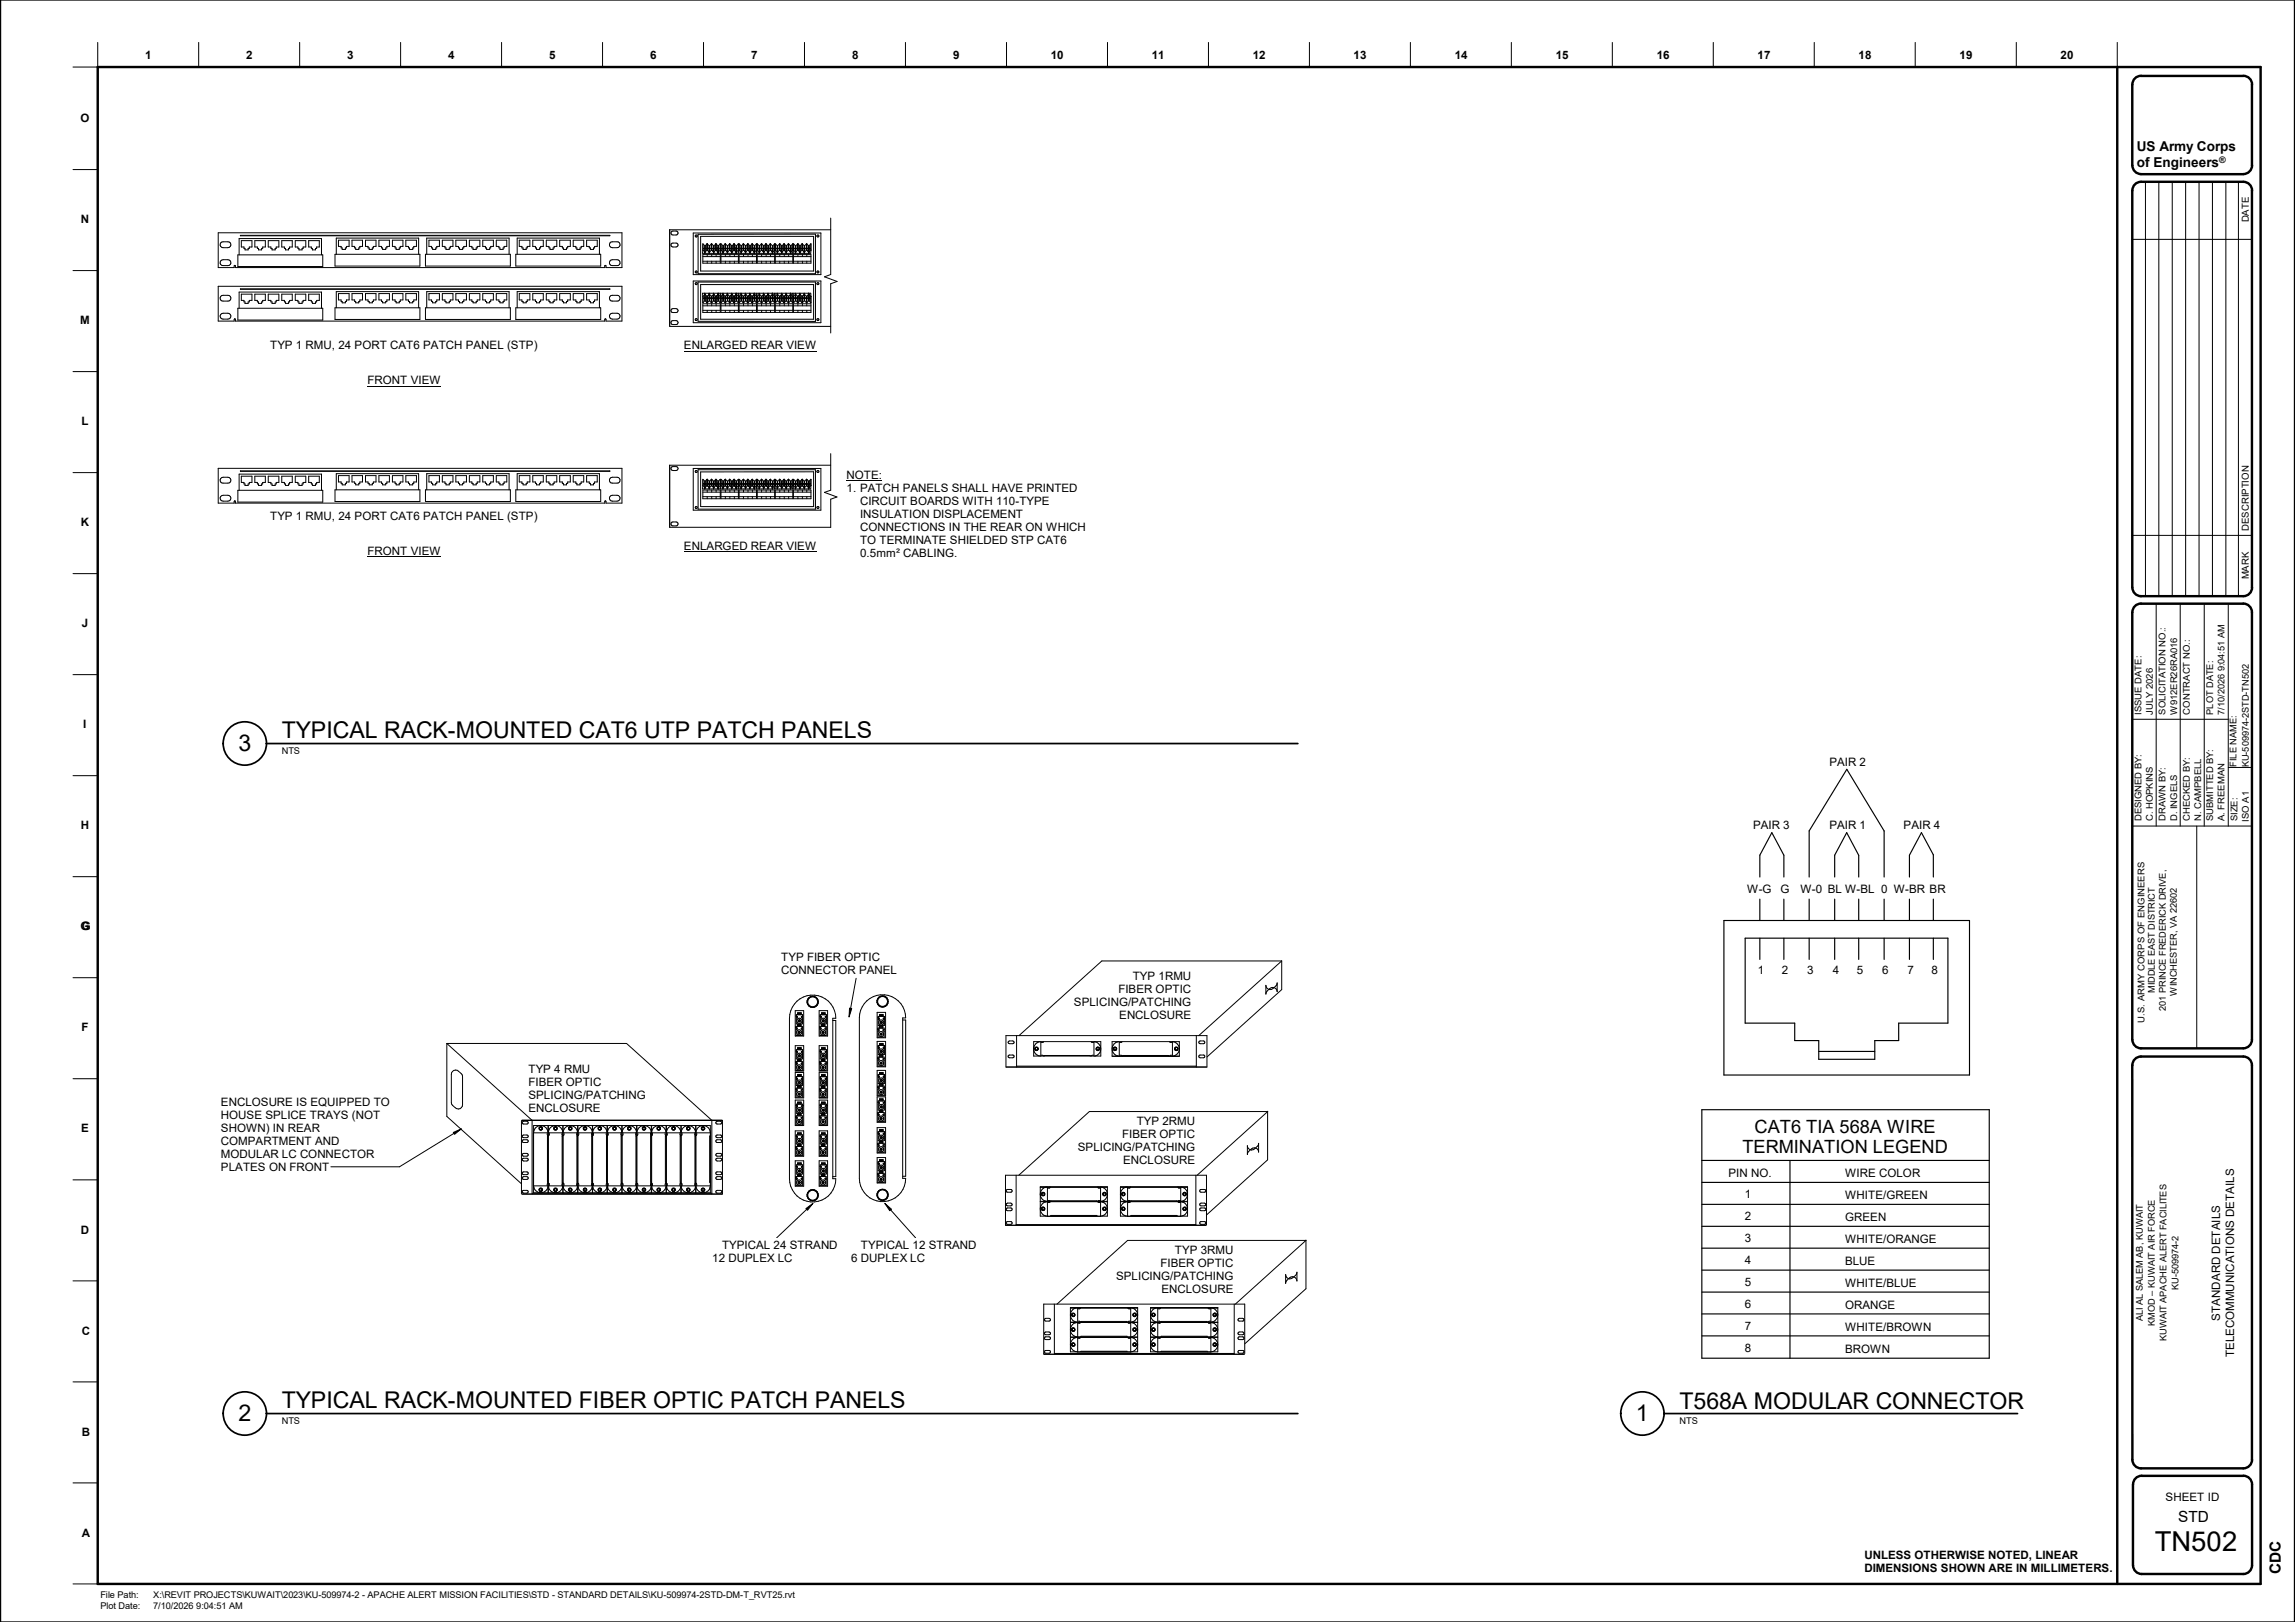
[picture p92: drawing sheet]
<svg xmlns="http://www.w3.org/2000/svg" width="841mm" height="594mm" viewBox="0 0 841 594" stroke-linecap="round" stroke-linejoin="round" font-family="sans-serif">
<defs><g id="words">
<text font-size="10.1" x="789.6" y="567.9">TN502</text>
<g font-size="8.5">
<text x="87.4" y="275.1">3</text>
<text x="103.3" y="270.3">TYPICAL RACK-MOUNTED CAT6 UTP PATCH PANELS</text>
<text x="103.3" y="515.7">TYPICAL RACK-MOUNTED FIBER OPTIC PATCH PANELS</text>
<text x="615.4" y="516">T568A MODULAR CONNECTOR</text>
<text x="87.4" y="520.4">2</text>
<text x="599.5" y="520.4">1</text>
</g>
<g font-size="6.7">
<text x="643" y="415">CAT6 TIA 568A WIRE</text>
<text x="638.5" y="422.4">TERMINATION LEGEND</text>
</g>
<g font-size="5.6">
<text x="798.2" y="557.4">STD</text>
<text x="835.9" y="576.7" transform="rotate(-90 835.9 576.7)">CDC</text>
</g>
<g font-size="5">
<text x="783.1" y="55.5">US Army Corps</text>
<text x="783.1" y="61.3">of Engineers</text>
</g>
<g font-size="4.3">
<text x="250.7" y="201.5">ENLARGED REAR VIEW</text>
<text x="670.4" y="280.5">PAIR 2</text>
<text x="642.4" y="303.6">PAIR 3</text>
<text x="670.4" y="303.6">PAIR 1</text>
<text x="697.6" y="303.6">PAIR 4</text>
<text x="640.2" y="327.1">W-G</text>
<text x="652.5" y="327.1">G</text>
<text x="659.8" y="327.1">W-0 BL W-BL 0 W-BR BR</text>
<text x="644.2" y="356.8">1</text>
<text x="653" y="356.8">2</text>
<text x="662.3" y="356.8">3</text>
<text x="671.6" y="356.8">4</text>
<text x="680.4" y="356.8">5</text>
<text x="689.7" y="356.8">6</text>
<text x="699" y="356.8">7</text>
<text x="707.8" y="356.8">8</text>
<text x="633.4" y="431.2">PIN NO.</text>
<text x="676.1" y="431.2">WIRE COLOR</text>
<text x="639.4" y="439">1</text>
<text x="676.1" y="439.3">WHITE/GREEN</text>
<text x="639.4" y="447">2</text>
<text x="676.1" y="447.3">GREEN</text>
<text x="639.4" y="455">3</text>
<text x="676.1" y="455.3">WHITE/ORANGE</text>
<text x="639.4" y="463">4</text>
<text x="676.1" y="463.4">BLUE</text>
<text x="639.4" y="471.1">5</text>
<text x="676.1" y="471.4">WHITE/BLUE</text>
<text x="639.4" y="479.1">6</text>
<text x="676.1" y="479.4">ORANGE</text>
<text x="813.6" y="483.7" transform="rotate(-90 813.6 483.7)">STANDARD DETAILS</text>
<text x="639.4" y="487.1">7</text>
<text x="676.1" y="487.5">WHITE/BROWN</text>
<text x="639.4" y="495.2">8</text>
<text x="676.1" y="495.5">BROWN</text>
<text x="818.7" y="497.2" transform="rotate(-90 818.7 497.2)">TELECOMMUNICATIONS DETAILS</text>
</g>
<g font-size="4.2">
<text x="53.2" y="21.6">1</text>
<text x="90.2" y="21.6">2</text>
<text x="127.2" y="21.6">3</text>
<text x="164.2" y="21.6">4</text>
<text x="201.2" y="21.6">5</text>
<text x="238.2" y="21.6">6</text>
<text x="275.2" y="21.6">7</text>
<text x="312.2" y="21.6">8</text>
<text x="349.2" y="21.6">9</text>
<text x="385.1" y="21.6">10</text>
<text x="422.1" y="21.6">11</text>
<text x="459.1" y="21.6">12</text>
<text x="496.1" y="21.6">13</text>
<text x="533.1" y="21.6">14</text>
<text x="570.1" y="21.6">15</text>
<text x="607.1" y="21.6">16</text>
<text x="644.1" y="21.6">17</text>
<text x="681.1" y="21.6">18</text>
<text x="718.1" y="21.6">19</text>
<text x="755.1" y="21.6">20</text>
<text x="29.5" y="44.7">O</text>
<text x="29.6" y="81.7">N</text>
<text x="29.4" y="118.7">M</text>
<text x="99" y="128">TYP 1 RMU, 24 PORT CAT6 PATCH PANEL (STP)</text>
<text x="250.7" y="128">ENLARGED REAR VIEW</text>
<text x="134.7" y="140.8">FRONT VIEW</text>
<text x="29.9" y="155.7">L</text>
<text x="310.2" y="175.3">NOTE:</text>
<text x="310.2" y="180.1">1. PATCH PANELS SHALL HAVE PRINTED</text>
<text x="315.2" y="184.8">CIRCUIT BOARDS WITH 110-TYPE</text>
<text x="99" y="190.4">TYP 1 RMU, 24 PORT CAT6 PATCH PANEL (STP)</text>
<text x="315.2" y="189.6">INSULATION DISPLACEMENT</text>
<text x="29.6" y="192.7">K</text>
<text x="315.2" y="194.4">CONNECTIONS IN THE REAR ON WHICH</text>
<text x="134.7" y="203.2">FRONT VIEW</text>
<text x="315.2" y="199.1">TO TERMINATE SHIELDED STP CAT6</text>
<text x="315.2" y="203.9">0.5mm² CABLING.</text>
<text x="29.9" y="229.7">J</text>
<text x="30.5" y="266.7">I</text>
<text x="29.6" y="303.7">H</text>
<text x="29.5" y="340.7">G</text>
<text x="29.9" y="340.8">G</text>
<text x="286.3" y="352.1">TYP FIBER OPTIC</text>
<text x="286.3" y="356.9">CONNECTOR PANEL</text>
<text x="415.1" y="359">TYP 1RMU</text>
<text x="409.8" y="363.8">FIBER OPTIC</text>
<text x="393.6" y="368.5">SPLICING/PATCHING</text>
<text x="29.9" y="377.7">F</text>
<text x="410.2" y="373.3">ENCLOSURE</text>
<text x="193.7" y="393.1">TYP 4 RMU</text>
<text x="193.7" y="397.9">FIBER OPTIC</text>
<text x="81" y="405">ENCLOSURE IS EQUIPPED TO</text>
<text x="193.7" y="402.7">SPLICING/PATCHING</text>
<text x="193.7" y="407.5">ENCLOSURE</text>
<text x="81" y="409.8">HOUSE SPLICE TRAYS (NOT</text>
<text x="416.6" y="412">TYP 2RMU</text>
<text x="29.7" y="414.8">E</text>
<text x="81" y="414.6">SHOWN) IN REAR</text>
<text x="81" y="419.4">COMPARTMENT AND</text>
<text x="411.3" y="416.8">FIBER OPTIC</text>
<text x="81" y="424.1">MODULAR LC CONNECTOR</text>
<text x="395" y="421.5">SPLICING/PATCHING</text>
<text x="81" y="428.9">PLATES ON FRONT</text>
<text x="411.6" y="426.3">ENCLOSURE</text>
<text x="29.6" y="451.8">D</text>
<text x="264.6" y="457.3">TYPICAL 24 STRAND</text>
<text x="315.5" y="457.3">TYPICAL 12 STRAND</text>
<text x="430.6" y="459.2">TYP 3RMU</text>
<text x="261" y="462.1">12 DUPLEX LC</text>
<text x="312" y="462.1">6 DUPLEX LC</text>
<text x="425.3" y="464">FIBER OPTIC</text>
<text x="409" y="468.7">SPLICING/PATCHING</text>
<text x="425.6" y="473.5">ENCLOSURE</text>
<text x="29.9" y="489">C</text>
<text x="29.9" y="525.9">B</text>
<text x="793.6" y="549.7">SHEET ID</text>
<text x="29.9" y="562.9">A</text>
<text x="683.2" y="570.8">UNLESS OTHERWISE NOTED, LINEAR</text>
<text x="683.2" y="575.8">DIMENSIONS SHOWN ARE IN MILLIMETERS.</text>
</g>
<g font-size="3.5">
<text x="824.1" y="81.4" transform="rotate(-90 824.1 81.4)">DATE</text>
<text x="824.1" y="194.4" transform="rotate(-90 824.1 194.4)">DESCRIPTION</text>
<text x="824.1" y="212.2" transform="rotate(-90 824.1 212.2)">MARK</text>
</g>
<g font-size="3.4">
<text x="784.8" y="261.7" transform="rotate(-90 784.8 261.7)">ISSUE DATE:</text>
<text x="788.9" y="261.7" transform="rotate(-90 788.9 261.7)">JULY 2026</text>
<text x="793.6" y="261.7" transform="rotate(-90 793.6 261.7)">SOLICITATION NO.:</text>
<text x="797.8" y="261.7" transform="rotate(-90 797.8 261.7)">W912ER26RA016</text>
<text x="802.4" y="261.7" transform="rotate(-90 802.4 261.7)">CONTRACT NO.:</text>
<text x="811.1" y="261.7" transform="rotate(-90 811.1 261.7)">PLOT DATE:</text>
<text x="815.2" y="261.7" transform="rotate(-90 815.2 261.7)">7/10/2026 9:04:51 AM</text>
<text x="103.3" y="276.3">NTS</text>
<text x="819.6" y="280.8" transform="rotate(-90 819.6 280.8)">FILE NAME:</text>
<text x="824.1" y="281.1" transform="rotate(-90 824.1 281.1)">KU-509974-2STD-TN502</text>
<text x="784.8" y="300.8" transform="rotate(-90 784.8 300.8)">DESIGNED BY:</text>
<text x="788.9" y="300.8" transform="rotate(-90 788.9 300.8)">C. HOPKINS</text>
<text x="793.6" y="300.8" transform="rotate(-90 793.6 300.8)">DRAWN BY:</text>
<text x="797.8" y="300.8" transform="rotate(-90 797.8 300.8)">D. INGELS</text>
<text x="802.4" y="300.8" transform="rotate(-90 802.4 300.8)">CHECKED BY:</text>
<text x="806.6" y="300.8" transform="rotate(-90 806.6 300.8)">N. CAMPBELL</text>
<text x="811.1" y="300.8" transform="rotate(-90 811.1 300.8)">SUBMITTED BY:</text>
<text x="815.2" y="300.8" transform="rotate(-90 815.2 300.8)">A. FREEMAN</text>
<text x="820" y="300.8" transform="rotate(-90 820 300.8)">SIZE:</text>
<text x="824.1" y="300.9" transform="rotate(-90 824.1 300.9)">ISO A1</text>
<text x="789.7" y="363.8" transform="rotate(-90 789.7 363.8)">MIDDLE EAST DISTRICT</text>
<text x="797.7" y="364.6" transform="rotate(-90 797.7 364.6)">WINCHESTER, VA 22602</text>
<text x="793.7" y="370.2" transform="rotate(-90 793.7 370.2)">201 PRINCE FREDERICK DRIVE,</text>
<text x="785.8" y="374.5" transform="rotate(-90 785.8 374.5)">U.S. ARMY CORPS OF ENGINEERS</text>
<text x="798.3" y="472.5" transform="rotate(-90 798.3 472.5)">KU-509974-2</text>
<text x="785.2" y="483.9" transform="rotate(-90 785.2 483.9)">ALI AL SALEM AB, KUWAIT</text>
<text x="789.7" y="485.6" transform="rotate(-90 789.7 485.6)">KMOD – KUWAIT AIR FORCE</text>
<text x="794" y="491.3" transform="rotate(-90 794 491.3)">KUWAIT APACHE ALERT FACILITES</text>
<text x="103.3" y="521.7">NTS</text>
<text x="615.4" y="521.7">NTS</text>
<text x="36.8" y="585.4">File Path:</text>
<text x="56.1" y="585.4">X:\REVIT PROJECTS\KUWAIT\2023\KU-509974-2 - APACHE ALERT MISSION FACILITIES\STD - STANDARD DETAILS\KU-509974-2STD-DM-T_RVT25.rvt</text>
<text x="36.8" y="589.5">Plot Date:</text>
<text x="56.1" y="589.5">7/10/2026 9:04:51 AM</text>
</g>
<text font-size="3.3" x="813.3" y="59.8">®</text>
</g></defs>
<g fill="none" stroke="#000" stroke-width=".42">
<path d="M631.7 337.1h90v56.6h-90zM644.9 321.2v-8l4.4-8.2 4.4 8.2v8M644.9 329.3v7.8M653.7 329.3v7.8M663 321.2v-16.9l13.8-22.5 13.7 22.5v16.9M663 329.3v7.8M672.3 321.2v-8l4.4-8.2 4.4 8.3v7.9M672.3 329.3v7.8M681.1 329.3v7.8M690.5 329.3v7.8M699.7 321.2v-8l4.4-8.2 4.4 8.1v8.1M699.7 329.3v7.8"/>
<path d="M708.5 329.3v7.8M639.5 343.6h74.3v31.1h-18v6.4h-8.8v6.9h-20.5v-6.9h-8.8v-6.4h-18.2zM644.9 343.6v7.8M653.7 343.6v7.8M663 343.6v7.8M672.3 343.6v7.8M681.1 343.6v7.8M690.5 343.6v7.8M699.7 343.6v7.8M708.5 343.6v7.8M666.5 385.1h20.5M623.7 406.4h105.3v91.1h-105.3z"/>
<path d="M623.7 425h105.3M623.7 433.1h105.3M656 425v72.5M623.7 441.1h105.3M623.7 449.2h105.3M623.7 457.2h105.3M623.7 465.2h105.3M623.7 473.2h105.3M623.7 481.2h105.3M623.7 489.3h105.3"/>
</g>
<g fill="none" stroke="#000" stroke-width=".37">
<path d="M304.4 79.9v20.6l-2.3 .9 4.6 1.7-2.3 .8v18.1M80 85.3h147.9v12.7h-5.8l-.2-.8-.3 .8h-135.3l-.2-.8-.3 .8h-5.8zM80.9 88.9a3.2 3.2 0 0 1 3.5 0 1.09 1.09 0 0 1 .1 1.2 1.09 1.09 0 0 1-1 .6h-1.8a1.1 1.1 0 0 1-.9-.6 1.1 1.1 0 0 1 .1-1.2zM80.9 95.5a3.1 3.1 0 0 1 3.1-.2 1.06 1.06 0 0 1 .6 1.2 1.06 1.06 0 0 1-1.1 .8h-1.8a1.06 1.06 0 0 1-.9-.6 1.06 1.06 0 0 1 .1-1.2zM87.2 93.3h31.1v4.3h-31.1zM87.6 93.3v-5.9h30.2v5.9M88.1 86.2l135.4 .2zM88.4 88.1h3.9v2.4h-.9v.5h-.5v.5h-1.1v-.5h-.4v-.5h-1zM93.4 88.1h3.8v2.4h-.9v.5h-.4v.5h-1.2v-.5h-.4v-.5h-.9zM98.3 88.1h3.9v2.4h-1v.5h-.4v.5h-1.1v-.5h-.4v-.5h-1zM103.3 88.1h3.8v2.4h-1v.5h-.4v.5h-1.1v-.5h-.4v-.5h-.9zM108.2 88.1h3.9v2.4h-1v.5h-.4v.5h-1.1v-.5h-.4v-.5h-1z"/>
<path d="M113.1 88.1h3.9v2.4h-1v.5h-.4v.5h-1.1v-.5h-.4v-.5h-1zM122.8 93.1h31.1v4.4h-31.1zM123.2 93.1v-5.9h30.2v5.9M124 88h3.9v2.3h-.9l-.4 1.1h-1.2l-.4-1.1h-1zM129 88h3.8v2.3h-.9l-.4 1.1h-1.2l-.3-1.1h-1zM133.9 88h3.9v2.3h-1l-.4 1.1h-1.1v-.6h-.4v-.5h-1zM138.9 88h3.8v2.3h-.9v.5h-.4v.6h-1.2l-.4-1.1h-.9zM143.8 88h3.9v2.3h-1l-.4 1.1h-1.1l-.4-1.1h-1zM148.7 88h3.9v2.3h-1l-.3 1.1h-1.2l-.4-1.1h-1zM155.9 93.1h31.1v4.4h-31.1zM156.4 93.1v-5.9h30.2v5.9M157.2 88h3.8v2.3h-.9l-.4 1.1h-1.2l-.3-1.1h-1z"/>
<path d="M162.1 88h3.9v2.3h-1l-.4 1.1h-1.2l-.3-1.1h-1zM167 88h3.9v2.3h-.9v.5h-.5v.6h-1.1l-.4-1.1h-1zM172 88h3.9v2.3h-1l-.4 1.1h-1.1v-.6h-.5v-.5h-.9zM176.9 88h3.9v2.3h-1l-.3 1.1h-1.2v-.6h-.4v-.5h-1zM181.9 88h3.8v2.3h-1l-.3 1.1h-1.2l-.4-1.1h-.9zM189 93.1h31.1v4.4h-31.1zM189.5 93.1v-5.9h30.2v5.9M190.3 88h3.9v2.3h-1l-.4 1.1h-1.1v-.6h-.4v-.5h-1zM195.2 88h3.9v2.3h-1l-.4 1.1h-1.1l-.4-1.1h-1zM200.2 88h3.8v2.3h-.9l-.4 1.1h-1.2l-.3-1.1h-1zM205.1 88h3.9v2.3h-1v.5h-.4v.6h-1.1l-.4-1.1h-1zM210.1 88h3.8v2.3h-.9v.5h-.4v.6h-1.2l-.4-1.1h-.9z"/>
<path d="M215 88h3.9v2.3h-1l-.4 1.1h-1.1v-.6h-.5v-.5h-.9zM223.6 88.9a3.1 3.1 0 0 1 3.4 0 1.09 1.09 0 0 1 .1 1.2 1.09 1.09 0 0 1-1 .6h-1.7a1.1 1.1 0 0 1-.8-1.8zM223.6 95.5l.3-.2a3.1 3.1 0 0 1 3.1 .2 1.06 1.06 0 0 1 .1 1.2 1.06 1.06 0 0 1-1 .6h-1.7a1.06 1.06 0 0 1-1-.6 1.06 1.06 0 0 1 .2-1.2zM246 89.4a2.1 2.1 0 0 1 2.1-.3l.3 .3a.74 .74 0 0 1-.6 1.1h-1.2a.74 .74 0 0 1-.6-1.1zM246 85a2.1 2.1 0 0 1 2.1-.3 .72 .72 0 0 1 .4 .8 .72 .72 0 0 1-.7 .6h-1.2a.74 .74 0 0 1-.6-1.1zM254 85.3h46.8v15.3h-46.8zM254.8 86.1h.6v.6h-.6zM254.8 99.4h.6v.5h-.6zM255.8 85.8h43v14.4h-43zM256.8 86.6h41.4v12.7h-41.4zM257.6 89.3v2.3M257.6 93.3h6.3v3.1h-6.3z"/>
<path d="M257.6 91.6l-.2 1.2h.7l.2-.5M257.6 91.6h.1M257.6 94h6.3M257.6 95.7h6.3M257.6 91.6v-2.3l.7 .7v2.3M257.6 91.6l.7 .7M258.3 90.9h-.4l.4 .2M258.4 90.9h.4l-.4 .2M258.4 90v2.3M258.4 90l-.1 2.8M258.4 92.3l-.1 .5M259.1 89.3v2.3"/>
<path d="M259.1 91.6l-.7 .7M259.1 91.6h.1M259.1 89.3l-.7 .7M259.1 89.3h.1M259.2 93.3v.7M259.2 95.7v.7M259.2 89.3l.7 .7v2.8M259.2 89.3v2.3M259.2 91.6l.7 .7-.1 .5h-1.5M259.9 90.9h-.4l.4 .2M260.1 90v2.3M260.1 90.9h.3l-.3 .2"/>
<path d="M260.1 92.3l-.2 .5M260.1 90l-.2 .5M260.7 89.3v2.3M260.7 91.6h.1M260.7 89.3h.1M260.7 91.6l-.6 .7M260.7 89.3l-.6 .7M260.8 89.3v2.3M260.8 93.3v.7M260.8 95.7v.7M260.8 89.3l.7 .7v2.3M260.8 91.6l.7 .7"/>
<path d="M261.5 90.9h-.4l.4 .2M261.5 92.3l-.1 .5h-1.5M261.7 90.9h.3l-.3 .2M261.7 90v2.3M261.7 90l-.2 2.8M261.7 92.3l-.2 .5M262.3 89.3v2.3M262.3 91.6h.1M262.3 89.3h.1M262.3 91.6l-.6 .7M262.3 89.3l-.6 .7M262.4 89.3v2.3"/>
<path d="M262.4 93.3v.7M262.4 95.7v.7M262.4 89.3l.7 .7v2.3M262.4 91.6l.7 .7M263.1 90.9h-.4l.4 .2M263.1 92.3l-.1 .5h-1.5M263.3 90.9h.3l-.3 .2M263.3 90v2.3M263.3 90l-.1 2.8M263.3 92.3l-.1 .5M263.9 89.3v2.3M263.9 89.3l.1 2.3"/>
<path d="M263.9 91.6h.1M263.9 91.6l-.6 .7M263.9 89.3l-.6 .7M264 91.6l-.1 1.2h-.7M264.2 91.6v-2.3l.7 .7 .1 2.8M264.2 93.3h6.4v3.1h-6.4zM264.2 91.6l.7 .7-.1 .5h-.7zM264.2 91.6h.1M264.2 94h6.4M264.2 95.7h6.4M264.9 90.9h-.4l.4 .2M265.1 90.9h.3l-.3 .2"/>
<path d="M265.1 90v2.3M265.1 92.3l-.1 .5M265.1 90l-.1 .5M265.7 89.3v2.3M265.7 91.6h.2M265.7 89.3h.2M265.7 91.6l-.6 .7M265.7 89.3l-.6 .7M265.8 93.3v.7M265.8 95.7v.7M265.9 89.3l.6 .7v2.3M265.9 89.3v2.3"/>
<path d="M265.9 91.6l.6 .7M266.5 90.9h-.4l.4 .2M266.5 92.3l-.1 .5h-1.4M266.7 90.9h.3l-.3 .2M266.7 90v2.3M266.7 90l-.1 2.8M266.7 92.3l-.1 .5M267.3 89.3v2.3M267.3 91.6h.2M267.3 89.3h.2M267.3 91.6l-.6 .7M267.3 89.3l-.6 .7"/>
<path d="M267.5 89.3l.6 .7 .1 2.8M267.5 89.3v2.3M267.5 93.3v.7M267.5 95.7v.7M267.5 91.6l.6 .7-.1 .5h-1.4M268.1 90.9h-.3l.3 .2M268.3 90.9h.3l-.3 .2M268.3 90v2.3M268.3 92.3l-.1 .5M268.3 90l-.1 .5M268.9 89.3v2.3M268.9 91.6h.2"/>
<path d="M268.9 89.3h.2M268.9 91.6l-.6 .7M268.9 89.3l-.6 .7M269.1 89.3l.6 .7v2.3M269.1 89.3v2.3M269.1 91.6l.6 .7M269.1 93.3v.7M269.1 95.7v.7M269.7 90.9h-.3l.3 .2M269.7 92.3l-.1 .5h-1.4M269.9 90.9h.4l-.4 .2M269.9 90v2.3"/>
<path d="M269.9 90l-.1 2.8M269.9 92.3l-.1 .5M270.6 89.3v2.3M270.6 91.6h.1M270.6 91.6l-.7 .7M270.6 89.3l-.7 .7M270.6 91.6l-.1 1.2h-.7M270.8 89.3v2.3M270.8 93.3h6.4v3.1h-6.4zM270.8 91.6l-.1 1.2h.7l.2-.5M270.8 91.6h.1M270.8 94h6.4"/>
<path d="M270.8 95.7h6.4M270.9 91.6v-2.3l.7 .7v2.3M270.9 91.6l.7 .7M271.6 90.9h-.4l.4 .2M271.7 90.9h.4l-.4 .2M271.7 90v2.3M271.7 90l-.1 2.8M271.7 92.3l-.1 .5M272.4 89.3v2.3M272.4 91.6h.1M272.4 89.3h.1M272.4 91.6l-.7 .7"/>
<path d="M272.4 89.3l-.7 .7M272.5 93.3v.7M272.5 95.7v.7M272.5 89.3l.7 .7v2.8M272.5 89.3v2.3M272.5 91.6l.7 .7-.2 .5h-1.4M273.2 90.9h-.4l.4 .2M273.3 90.9h.4l-.4 .2M273.3 90v2.3M273.3 92.3l-.1 .5M273.3 90l-.1 .5M274 89.3v2.3"/>
<path d="M274 91.6h.1M274 89.3h.1M274 91.6l-.7 .7M274 89.3l-.7 .7M274.1 89.3l.7 .7v2.3M274.1 89.3v2.3M274.1 93.3v.7M274.1 95.7v.7M274.1 91.6l.7 .7M274.8 90.9h-.4l.4 .2M274.8 92.3l-.1 .5h-1.5M275 90.9h.3l-.3 .2"/>
<path d="M275 90v2.3M275 90l-.2 2.8M275 92.3l-.2 .5M275.6 89.3v2.3M275.6 91.6h.1M275.6 89.3h.1M275.6 91.6l-.6 .7M275.6 89.3l-.6 .7M275.7 89.3l.7 .7v2.8M275.7 89.3v2.3M275.7 93.3v.7M275.7 95.7v.7"/>
<path d="M275.7 91.6l.7 .7-.1 .5h-1.5M276.4 90.9h-.4l.4 .2M276.6 90.9h.3l-.3 .2M276.6 90v2.3M276.6 92.3l-.2 .5M276.6 90l-.2 .5M277.2 89.3v2.3M277.2 89.3l.1 2.3M277.2 91.6h.1M277.2 91.6l-.6 .7M277.2 89.3l-.6 .7M277.3 91.6l-.1 1.2h-.8"/>
<path d="M277.5 91.6v-2.3l.7 .7 .1 2.8M277.5 93.3h6.4v3.1h-6.4zM277.5 91.6l.7 .7-.1 .5h-.7zM277.5 91.6h.1M277.5 94h6.4M277.5 95.7h6.4M278.2 90.9h-.4l.4 .2M278.4 90.9h.3l-.3 .2M278.4 90v2.3M278.4 92.3l-.1 .5M278.4 90l-.1 .5M279 89.3v2.3"/>
<path d="M279 91.6h.1M279 89.3h.1M279 91.6l-.6 .7M279 89.3l-.6 .7M279.1 93.3v.7M279.1 95.7v.7M279.1 89.3l.7 .7v2.3M279.1 89.3v2.3M279.1 91.6l.7 .7M279.8 90.9h-.4l.4 .2M279.8 92.3l-.1 .5h-1.4M280 90.9h.3l-.3 .2"/>
<path d="M280 90v2.3M280 90l-.1 2.8M280 92.3l-.1 .5M280.6 89.3v2.3M280.6 91.6h.2M280.6 89.3h.2M280.6 91.6l-.6 .7M280.6 89.3l-.6 .7M280.8 89.3l.6 .7 .1 2.8M280.8 91.6l.6 .7-.1 .5h-1.4M280.8 89.3v2.3M280.8 93.3v.7"/>
<path d="M280.8 95.7v.7M281.4 90.9h-.3l.3 .2M281.6 90.9h.3l-.3 .2M281.6 90v2.3M281.6 92.3l-.1 .5M281.6 90l-.1 .5M282.2 89.3v2.3M282.2 91.6h.2M282.2 89.3h.2M282.2 91.6l-.6 .7M282.2 89.3l-.6 .7M282.4 89.3l.6 .7v2.3"/>
<path d="M282.4 89.3v2.3M282.4 93.3v.7M282.4 95.7v.7M282.4 91.6l.6 .7M283 90.9h-.3l.3 .2M283 92.3l-.1 .5h-1.4M283.2 90.9h.3l-.3 .2M283.2 90v2.3M283.2 90l-.1 2.8M283.2 92.3l-.1 .5M283.8 89.3v2.3M283.8 89.3l.1 2.3"/>
<path d="M283.8 91.6h.1M283.8 91.6l-.6 .7M283.8 89.3l-.6 .7M283.9 91.6l-.1 1.2h-.7M284.1 89.3v2.3M284.1 93.3h6.4v3.1h-6.4zM284.1 91.6l-.1 1.2h.7l.1-.5M284.1 91.6h.1M284.1 94h6.4M284.1 95.7h6.4M284.2 91.6v-2.3l.6 .7v2.3M284.2 91.6l.6 .7"/>
<path d="M284.8 90.9h-.3l.3 .2M285 90.9h.4l-.4 .2M285 90v2.3M285 90l-.1 2.8M285 92.3l-.1 .5M285.7 89.3v2.3M285.7 89.3l-.7 .7M285.7 91.6h.1M285.7 89.3h.1M285.7 91.6l-.7 .7M285.7 93.3v.7M285.7 95.7v.7"/>
<path d="M285.8 89.3l.6 .7v2.3M285.8 89.3v2.3M285.8 91.6l.6 .7M286.4 90.9h-.3l.3 .2M286.4 92.3l-.1 .5h-1.4M286.6 90.9h.4l-.4 .2M286.6 90v2.3M286.6 90l-.1 2.8M286.6 92.3l-.1 .5M287.3 89.3v2.3M287.3 91.6h.1M287.3 89.3h.1"/>
<path d="M287.3 91.6l-.7 .7M287.3 89.3l-.7 .7M287.4 89.3l.6 .7v2.3M287.4 89.3v2.3M287.4 93.3v.7M287.4 95.7v.7M287.4 91.6l.6 .7M288 90.9h-.3l.3 .2M288 92.3v.5h-1.5M288.2 90.9h.4l-.4 .2M288.2 90v2.3M288.2 90l-.1 2.8"/>
<path d="M288.2 92.3l-.1 .5M288.9 89.3v2.3M288.9 91.6h.1M288.9 89.3h.1M288.9 91.6l-.7 .7M288.9 89.3l-.7 .7M289 89.3l.7 .7v2.8M289 91.6l.7 .7-.1 .5h-1.5M289 89.3v2.3M289 93.3v.7M289 95.7v.7M289.7 90.9h-.4l.4 .2"/>
<path d="M289.8 90.9h.4l-.4 .2M289.8 90v2.3M289.8 92.3l-.1 .5M289.8 90l-.1 .5M290.5 89.3v2.3M290.5 89.3l.1 2.3M290.5 91.6h.1M290.5 91.6l-.7 .7M290.5 89.3l-.7 .7M290.6 91.6l-.2 1.2h-.7M290.7 91.6l.1-2.3 .7 .7v2.3M290.7 93.3h6.5v3.1h-6.5z"/>
<path d="M290.7 91.6v1.2h.7l.1-.5M290.7 91.6h.1M290.7 94h6.5M290.7 95.7h6.5M290.8 91.6l.7 .7M291.5 90.9h-.4l.4 .2M291.6 90.9h.4l-.4 .2M291.6 90v2.3M291.6 90l-.1 2.8M291.6 92.3l-.1 .5M292.3 89.3v2.3M292.3 91.6h.1"/>
<path d="M292.3 89.3h.1M292.3 91.6l-.7 .7M292.3 89.3l-.7 .7M292.4 93.3v.7M292.4 95.7v.7M292.4 89.3l.7 .7v2.3M292.4 89.3v2.3M292.4 91.6l.7 .7M293.1 90.9h-.4l.4 .2M293.1 92.3l-.1 .5h-1.5M293.2 90.9h.4l-.4 .2M293.2 90v2.3"/>
<path d="M293.2 90v2.8M293.2 92.3v.5M293.9 89.3v2.3M293.9 91.6h.1M293.9 89.3h.1M293.9 91.6l-.7 .7M293.9 89.3l-.7 .7M294 89.3v2.3M294 93.3v.7M294 95.7v.7M294 89.3l.7 .7 .1 2.8M294 91.6l.7 .7-.1 .5h-1.4"/>
<path d="M294.7 90.9h-.4l.4 .2M294.9 90.9h.3l-.3 .2M294.9 90v2.3M294.9 92.3l-.1 .5M294.9 90l-.1 .5M295.5 89.3v2.3M295.5 91.6h.2M295.5 89.3h.2M295.5 91.6l-.6 .7M295.5 89.3l-.6 .7M295.7 89.3l.6 .7v2.3M295.7 89.3v2.3"/>
<path d="M295.7 93.3v.7M295.7 95.7v.7M295.7 91.6l.6 .7M296.3 90.9h-.3l.3 .2M296.3 92.3l-.1 .5h-1.4M296.5 90.9h.3l-.3 .2M296.5 90v2.3M296.5 90l-.1 2.8M296.5 92.3l-.1 .5M297.1 89.3v2.3M297.1 89.3l.1 2.3M297.1 91.6h.1"/>
<path d="M297.1 91.6l-.6 .7M297.1 89.3l-.6 .7M297.2 91.6l-.1 1.2h-.7M299.5 99.4h.5v.5h-.5zM299.5 86.1h.5v.6h-.5zM304.4 84.2h-59v35.4h59M80 104.9h147.9v12.7h-5.8l-.2-.8-.3 .8h-135.3l-.2-.8-.3 .8h-5.8zM80.9 108.5a3.2 3.2 0 0 1 3.5 0 1.06 1.06 0 0 1 .1 1.2 1.06 1.06 0 0 1-1 .6h-1.8a1.06 1.06 0 0 1-.9-.6 1.06 1.06 0 0 1 .1-1.2zM80.9 115.1a3.1 3.1 0 0 1 3.1-.2 1.07 1.07 0 0 1 .6 1.2 1.07 1.07 0 0 1-1.1 .8h-1.8a1.08 1.08 0 0 1-.9-.6 1.08 1.08 0 0 1 .1-1.2zM87.2 112.9h31.1v4.3h-31.1zM87.6 112.9v-5.9h30.2v5.9M88.1 105.8l135.4 .2z"/>
<path d="M88.4 107.7h3.9v2.3h-.9v.6h-.5v.5h-1.1l-.4-1.1h-1zM93.4 107.7h3.8v2.3h-.9l-.4 1.1h-1.2v-.5h-.4v-.6h-.9zM98.3 107.7h3.9v2.3h-1l-.4 1.1h-1.1v-.5h-.4v-.6h-1zM103.3 107.7h3.8v2.3h-1l-.4 1.1h-1.1l-.4-1.1h-.9zM108.2 107.7h3.9v2.3h-1l-.4 1.1h-1.1l-.4-1.1h-1zM113.1 107.7h3.9v2.3h-1v.6h-.4v.5h-1.1l-.4-1.1h-1zM122.8 112.7h31.1v4.3h-31.1zM123.2 112.7v-5.9h30.2v5.9M124 107.5h3.9v2.4h-.9v.5h-.4v.5h-1.2v-.5h-.4v-.5h-1zM129 107.5h3.8v2.4h-.9v.5h-.4v.5h-1.2v-.5h-.3v-.5h-1zM133.9 107.5h3.9v2.4h-1v.5h-.4v.5h-1.1v-.5h-.4v-.5h-1zM138.9 107.5h3.8v2.4h-.9v.5h-.4v.5h-1.2v-.5h-.4v-.5h-.9z"/>
<path d="M143.8 107.5h3.9v2.4h-1v.5h-.4v.5h-1.1v-.5h-.4v-.5h-1zM148.7 107.5h3.9v2.4h-1v.5h-.3v.5h-1.2v-.5h-.4v-.5h-1zM155.9 112.7h31.1v4.3h-31.1zM156.4 112.7v-5.9h30.2v5.9M157.2 107.5h3.8v2.4h-.9v.5h-.4v.5h-1.2v-.5h-.3v-.5h-1zM162.1 107.5h3.9v2.4h-1v.5h-.4v.5h-1.2v-.5h-.3v-.5h-1zM167 107.5h3.9v2.4h-.9v.5h-.5v.5h-1.1v-.5h-.4v-.5h-1zM172 107.5h3.9v2.4h-1v.5h-.4v.5h-1.1v-.5h-.5v-.5h-.9zM176.9 107.5h3.9v2.4h-1v.5h-.3v.5h-1.2v-.5h-.4v-.5h-1zM181.9 107.5h3.8v2.4h-1v.5h-.3v.5h-1.2v-.5h-.4v-.5h-.9zM189 112.7h31.1v4.3h-31.1zM189.5 112.7v-5.9h30.2v5.9"/>
<path d="M190.3 107.5h3.9v2.4h-1v.5h-.4v.5h-1.1v-.5h-.4v-.5h-1zM195.2 107.5h3.9v2.4h-1v.5h-.4v.5h-1.1v-.5h-.4v-.5h-1zM200.2 107.5h3.8v2.4h-.9v.5h-.4v.5h-1.2v-.5h-.3v-.5h-1zM205.1 107.5h3.9v2.4h-1v.5h-.4v.5h-1.1v-.5h-.4v-.5h-1zM210.1 107.5h3.8v2.4h-.9v.5h-.4v.5h-1.2v-.5h-.4v-.5h-.9zM215 107.5h3.9v2.4h-1v.5h-.4v.5h-1.1v-.5h-.5v-.5h-.9zM223.6 108.5a3.1 3.1 0 0 1 3.4 0 1.06 1.06 0 0 1 .1 1.2 1.06 1.06 0 0 1-1 .6h-1.7a1.06 1.06 0 0 1-1-.6 1.06 1.06 0 0 1 .2-1.2zM223.6 115.1l.3-.2a3.1 3.1 0 0 1 3.1 .2 1.07 1.07 0 0 1 .1 1.2 1.07 1.07 0 0 1-1 .6h-1.7a1.08 1.08 0 0 1-.8-1.8zM246 113.4l.6-.4h1.2a.72 .72 0 0 1 .7 .8 .72 .72 0 0 1-.7 .7h-1.2a.7 .7 0 0 1-.6-1.1zM246.2 117.5l1.6-.1a.72 .72 0 0 1 .7 .8 .72 .72 0 0 1-.7 .7h-1.2a.73 .73 0 0 1-.7-.6 .73 .73 0 0 1 .3-.8zM254 102.9h46.8v15.3h-46.8zM254.8 116.8h.6v.5h-.6z"/>
<path d="M254.8 103.6h.6v.6h-.6zM255.8 103.3h43v14.4h-43zM256.8 104.2h41.4v12.7h-41.4zM257.6 108.5v2.4M257.6 111.3h6.3v3.1h-6.3zM257.6 108.5h.1M257.6 113.7h6.3M257.6 112h6.3M258.3 107.9v2.3l-.7 .7v-2.4M258.3 109.1h-.4l.4 .2M258.3 107.9l-.2-.5h-.7l.2 1.1M258.3 107.9l-.7 .6"/>
<path d="M258.3 107.4l.1 2.8M258.3 107.4h1.5l.1 .5-.7 .6M258.3 107.4l.1 .5M258.4 109.1h.4l-.4 .2M258.4 107.9v2.3M258.4 107.9l.7 .6M258.4 110.2l.7 .7M259.1 108.5v2.4M259.1 108.5h.1M259.1 110.9h.1M259.2 111.3v.7M259.2 113.7v.7"/>
<path d="M259.2 108.5v2.4M259.9 109.1h-.4l.4 .2M259.9 107.4v2.8l-.7 .7M259.9 107.4h1.5l.1 .5M259.9 107.4l.2 .5M259.9 109.7l.2 .5M260.1 107.9v2.3M260.1 109.1h.3l-.3 .2M260.1 107.9l.6 .6M260.1 110.2l.6 .7M260.7 108.5v2.4M260.7 108.5h.1"/>
<path d="M260.7 110.9h.1M260.8 108.5v2.4M260.8 111.3v.7M260.8 113.7v.7M261.5 107.9v2.3l-.7 .7M261.5 109.1h-.4l.4 .2M261.5 107.9l-.7 .6M261.5 107.4l.2 2.8M261.5 107.4h1.5l.1 .5M261.5 107.4l.2 .5M261.7 109.1h.3l-.3 .2M261.7 107.9v2.3"/>
<path d="M261.7 107.9l.6 .6M261.7 110.2l.6 .7M262.3 108.5v2.4M262.3 108.5h.1M262.3 110.9h.1M262.4 108.5v2.4M262.4 111.3v.7M262.4 113.7v.7M263.1 107.9v2.3l-.7 .7M263.1 109.1h-.4l.4 .2M263.1 107.9l-.7 .6M263.2 107.4l.1 2.8"/>
<path d="M263.2 107.4h.7l.1 1.1M263.2 107.4l.1 .5M263.3 109.1h.3l-.3 .2M263.3 107.9v2.3M263.3 107.9l.6 .6M263.3 110.2l.6 .7M263.9 108.5v2.4M263.9 108.5h.1M264 108.5l-.1 2.4M264.1 107.4h.7l.1 .5-.7 .6zM264.2 111.3h6.4v3.1h-6.4zM264.2 108.5h.1"/>
<path d="M264.2 113.7h6.4M264.2 112h6.4M264.9 109.1h-.4l.4 .2M265 107.4l-.1 2.8-.7 .7v-2.4M265 107.4h1.4l.1 .5M265 107.4l.1 .5M265 109.7l.1 .5M265.1 109.1h.3l-.3 .2M265.1 107.9v2.3M265.1 107.9l.6 .6M265.1 110.2l.6 .7M265.7 108.5v2.4"/>
<path d="M265.7 108.5h.2M265.7 110.9h.2M265.8 111.3v.7M265.8 113.7v.7M265.9 108.5v2.4M266.5 107.9v2.3l-.6 .7M266.5 109.1h-.4l.4 .2M266.5 107.9l-.6 .6M266.6 107.4l.1 2.8M266.6 107.4h1.4l.1 .5-.6 .6M266.6 107.4l.1 .5M266.7 109.1h.3l-.3 .2"/>
<path d="M266.7 107.9v2.3M266.7 107.9l.6 .6M266.7 110.2l.6 .7M267.3 108.5v2.4M267.3 108.5h.2M267.3 110.9h.2M267.5 108.5v2.4M267.5 111.3v.7M267.5 113.7v.7M268.1 109.1h-.3l.3 .2M268.2 107.4l-.1 2.8-.6 .7M268.2 107.4h1.4l.1 .5"/>
<path d="M268.2 107.4l.1 .5M268.2 109.7l.1 .5M268.3 109.1h.3l-.3 .2M268.3 107.9v2.3M268.3 107.9l.6 .6M268.3 110.2l.6 .7M268.9 108.5v2.4M268.9 108.5h.2M268.9 110.9h.2M269.1 108.5v2.4M269.1 111.3v.7M269.1 113.7v.7"/>
<path d="M269.7 107.9v2.3l-.6 .7M269.7 109.1h-.3l.3 .2M269.7 107.9l-.6 .6M269.8 107.4l.1 2.8M269.8 107.4h.7l.1 1.1M269.8 107.4l.1 .5M269.9 109.1h.4l-.4 .2M269.9 107.9v2.3M269.9 107.9l.7 .6M269.9 110.2l.7 .7M270.6 108.5v2.4M270.6 108.5h.1"/>
<path d="M270.8 108.5v2.4M270.8 111.3h6.4v3.1h-6.4zM270.8 108.5h.1M270.8 113.7h6.4M270.8 112h6.4M271.6 107.9v2.3l-.7 .7v-2.4M271.6 109.1h-.4l.4 .2M271.6 107.9l-.2-.5h-.7l.1 1.1M271.6 107.9l-.7 .6M271.6 107.4l.1 2.8M271.6 107.4h1.4l.2 .5-.7 .6M271.6 107.4l.1 .5"/>
<path d="M271.7 109.1h.4l-.4 .2M271.7 107.9v2.3M271.7 107.9l.7 .6M271.7 110.2l.7 .7M272.4 108.5v2.4M272.4 108.5h.1M272.4 110.9h.1M272.5 111.3v.7M272.5 113.7v.7M272.5 108.5v2.4M273.2 109.1h-.4l.4 .2M273.2 107.4v2.8l-.7 .7"/>
<path d="M273.2 107.4h1.5l.1 .5M273.2 107.4l.1 .5M273.2 109.7l.1 .5M273.3 109.1h.4l-.4 .2M273.3 107.9v2.3M273.3 107.9l.7 .6M273.3 110.2l.7 .7M274 108.5v2.4M274 108.5h.1M274 110.9h.1M274.1 108.5v2.4M274.1 111.3v.7"/>
<path d="M274.1 113.7v.7M274.8 107.9v2.3l-.7 .7M274.8 109.1h-.4l.4 .2M274.8 107.9l-.7 .6M274.8 107.4l.2 2.8M274.8 107.4h1.5l.1 .5-.7 .6M274.8 107.4l.2 .5M275 109.1h.3l-.3 .2M275 107.9v2.3M275 107.9l.6 .6M275 110.2l.6 .7M275.6 108.5v2.4"/>
<path d="M275.6 108.5h.1M275.6 110.9h.1M275.7 108.5v2.4M275.7 111.3v.7M275.7 113.7v.7M276.4 109.1h-.4l.4 .2M276.4 107.4v2.8l-.7 .7M276.4 107.4h.8l.1 1.1M276.4 107.4l.2 .5M276.4 109.7l.2 .5M276.6 109.1h.3l-.3 .2M276.6 107.9v2.3"/>
<path d="M276.6 107.9l.6 .6M276.6 110.2l.6 .7M277.2 108.5v2.4M277.2 108.5h.1M277.3 108.5l-.1 2.4M277.4 107.4h.7l.1 .5-.7 .6zM277.5 111.3h6.4v3.1h-6.4zM277.5 108.5h.1M277.5 113.7h6.4M277.5 112h6.4M278.2 109.1h-.4l.4 .2M278.3 107.4l-.1 2.8-.7 .7v-2.4"/>
<path d="M278.3 107.4h1.4l.1 .5M278.3 107.4l.1 .5M278.3 109.7l.1 .5M278.4 109.1h.3l-.3 .2M278.4 107.9v2.3M278.4 107.9l.6 .6M278.4 110.2l.6 .7M279 108.5v2.4M279 108.5h.1M279 110.9h.1M279.1 111.3v.7M279.1 113.7v.7"/>
<path d="M279.1 108.5v2.4M279.8 107.9v2.3l-.7 .7M279.8 109.1h-.4l.4 .2M279.8 107.9l-.7 .6M279.9 107.4l.1 2.8M279.9 107.4h1.4l.1 .5-.6 .6M279.9 107.4l.1 .5M280 109.1h.3l-.3 .2M280 107.9v2.3M280 107.9l.6 .6M280 110.2l.6 .7M280.6 108.5v2.4"/>
<path d="M280.6 108.5h.2M280.6 110.9h.2M280.8 108.5v2.4M280.8 111.3v.7M280.8 113.7v.7M281.4 109.1h-.3l.3 .2M281.5 107.4l-.1 2.8-.6 .7M281.5 107.4h1.4l.1 .5M281.5 107.4l.1 .5M281.5 109.7l.1 .5M281.6 109.1h.3l-.3 .2M281.6 107.9v2.3"/>
<path d="M281.6 107.9l.6 .6M281.6 110.2l.6 .7M282.2 108.5v2.4M282.2 108.5h.2M282.2 110.9h.2M282.4 108.5v2.4M282.4 111.3v.7M282.4 113.7v.7M283 107.9v2.3l-.6 .7M283 109.1h-.3l.3 .2M283 107.9l-.6 .6M283.1 107.4l.1 2.8"/>
<path d="M283.1 107.4h.7l.1 1.1M283.1 107.4l.1 .5M283.2 109.1h.3l-.3 .2M283.2 107.9v2.3M283.2 107.9l.6 .6M283.2 110.2l.6 .7M283.8 108.5v2.4M283.8 108.5h.1M283.9 108.5l-.1 2.4M284.1 108.5v2.4M284.1 111.3h6.4v3.1h-6.4zM284.1 108.5h.1"/>
<path d="M284.1 113.7h6.4M284.1 112h6.4M284.8 107.9v2.3l-.6 .7v-2.4M284.8 109.1h-.3l.3 .2M284.8 107.9l-.1-.5h-.7l.1 1.1M284.8 107.9l-.6 .6M284.9 107.4l.1 2.8M284.9 107.4h1.4l.1 .5M284.9 107.4l.1 .5M285 109.1h.4l-.4 .2M285 107.9v2.3M285 107.9l.7 .6"/>
<path d="M285 110.2l.7 .7M285.7 108.5v2.4M285.7 108.5h.1M285.7 110.9h.1M285.7 111.3v.7M285.7 113.7v.7M285.8 108.5v2.4M286.4 107.9v2.3l-.6 .7M286.4 109.1h-.3l.3 .2M286.4 107.9l-.6 .6M286.5 107.4l.1 2.8M286.5 107.4h1.5v.5"/>
<path d="M286.5 107.4l.1 .5M286.6 109.1h.4l-.4 .2M286.6 107.9v2.3M286.6 107.9l.7 .6M286.6 110.2l.7 .7M287.3 108.5v2.4M287.3 108.5h.1M287.3 110.9h.1M287.4 108.5v2.4M287.4 111.3v.7M287.4 113.7v.7M288 107.9v2.3l-.6 .7"/>
<path d="M288 109.1h-.3l.3 .2M288 107.9l-.6 .6M288.1 107.4l.1 2.8M288.1 107.4h1.5l.1 .5-.7 .6M288.1 107.4l.1 .5M288.2 109.1h.4l-.4 .2M288.2 107.9v2.3M288.2 107.9l.7 .6M288.2 110.2l.7 .7M288.9 108.5v2.4M288.9 108.5h.1M288.9 110.9h.1"/>
<path d="M289 108.5v2.4M289 111.3v.7M289 113.7v.7M289.7 109.1h-.4l.4 .2M289.7 107.4v2.8l-.7 .7M289.7 107.4h.7l.2 1.1M289.7 107.4l.1 .5M289.7 109.7l.1 .5M289.8 109.1h.4l-.4 .2M289.8 107.9v2.3M289.8 107.9l.7 .6M289.8 110.2l.7 .7"/>
<path d="M290.5 108.5v2.4M290.5 108.5h.1M290.6 108.5l-.1 2.4M290.7 111.3h6.5v3.1h-6.5zM290.7 108.5h.1M290.7 113.7h6.5M290.7 112h6.5M291.5 107.9v2.3l-.7 .7-.1-2.4M291.5 109.1h-.4l.4 .2M291.5 107.9l-.1-.5h-.7v1.1M291.5 107.9l-.7 .6M291.5 107.4l.1 2.8"/>
<path d="M291.5 107.4h1.5l.1 .5M291.5 107.4l.1 .5M291.6 109.1h.4l-.4 .2M291.6 107.9v2.3M291.6 107.9l.7 .6M291.6 110.2l.7 .7M292.3 108.5v2.4M292.3 108.5h.1M292.3 110.9h.1M292.4 111.3v.7M292.4 113.7v.7M292.4 108.5v2.4"/>
<path d="M293.1 107.9v2.3l-.7 .7M293.1 109.1h-.4l.4 .2M293.1 107.9l-.7 .6M293.2 107.4v2.8M293.2 107.4h1.4l.1 .5-.7 .6M293.2 107.4v.5M293.2 109.1h.4l-.4 .2M293.2 107.9v2.3M293.2 107.9l.7 .6M293.2 110.2l.7 .7M293.9 108.5v2.4M293.9 108.5h.1"/>
<path d="M293.9 110.9h.1M294 108.5v2.4M294 111.3v.7M294 113.7v.7M294.7 109.1h-.4l.4 .2M294.8 107.4l-.1 2.8-.7 .7M294.8 107.4h1.4l.1 .5M294.8 107.4l.1 .5M294.8 109.7l.1 .5M294.9 109.1h.3l-.3 .2M294.9 107.9v2.3M294.9 107.9l.6 .6"/>
<path d="M294.9 110.2l.6 .7M295.5 108.5v2.4M295.5 108.5h.2M295.5 110.9h.2M295.7 108.5v2.4M295.7 111.3v.7M295.7 113.7v.7M296.3 107.9v2.3l-.6 .7M296.3 109.1h-.3l.3 .2M296.3 107.9l-.6 .6M296.4 107.4l.1 2.8M296.4 107.4h.7l.1 1.1"/>
<path d="M296.4 107.4l.1 .5M296.5 109.1h.3l-.3 .2M296.5 107.9v2.3M296.5 107.9l.6 .6M296.5 110.2l.6 .7M297.1 108.5v2.4M297.1 108.5h.1M297.2 108.5l-.1 2.4M299.5 103.6h.5v.6h-.5zM299.5 116.8h.5v.5h-.5zM80 171.5h147.9v12.8h-5.8l-.2-.9-.3 .9h-135.3l-.2-.9-.3 .9h-5.8zM80.9 175.2a3.1 3.1 0 0 1 3.1-.3 1.06 1.06 0 0 1 .6 1.2 1.06 1.06 0 0 1-1.1 .9h-1.8a1.06 1.06 0 0 1-.9-.6 1.06 1.06 0 0 1 .1-1.2z"/>
<path d="M87.2 179.6h31.1v4.3h-31.1zM87.6 179.6v-5.9h30.2v5.9M88.1 172.5l135.4 .1zM88.4 174.4h3.9v2.3h-.9v.5h-.5v.6h-1.1l-.4-1.1h-1zM93.4 174.4h3.8v2.3h-.9l-.4 1.1h-1.2v-.6h-.4v-.5h-.9zM98.3 174.4h3.9v2.3h-1l-.4 1.1h-1.1v-.6h-.4v-.5h-1zM103.3 174.4h3.8v2.3h-1l-.4 1.1h-1.1l-.4-1.1h-.9zM108.2 174.4h3.9v2.3h-1l-.4 1.1h-1.1l-.4-1.1h-1zM113.1 174.4h3.9v2.3h-1v.5h-.4v.6h-1.1l-.4-1.1h-1zM122.8 179.4h31.1v4.3h-31.1zM123.2 179.4v-5.9h30.2v5.9M124 174.2h3.9v2.3h-.9v.5h-.4v.6h-1.2v-.6h-.4v-.5h-1z"/>
<path d="M129 174.2h3.8v2.3h-.9v.5h-.4v.6h-1.2v-.6h-.3v-.5h-1zM133.9 174.2h3.9v2.3h-1v.5h-.4v.6h-1.1v-.6h-.4v-.5h-1zM138.9 174.2h3.8v2.3h-.9v.5h-.4v.6h-1.2v-.6h-.4v-.5h-.9zM143.8 174.2h3.9v2.3h-1v.5h-.4v.6h-1.1v-.6h-.4v-.5h-1zM148.7 174.2h3.9v2.3h-1v.5h-.3v.6h-1.2v-.6h-.4v-.5h-1zM155.9 179.4h31.1v4.3h-31.1zM156.4 179.4v-5.9h30.2v5.9M157.2 174.2h3.8v2.3h-.9v.5h-.4v.6h-1.2v-.6h-.3v-.5h-1zM162.1 174.2h3.9v2.3h-1v.5h-.4v.6h-1.2v-.6h-.3v-.5h-1zM167 174.2h3.9v2.3h-.9v.5h-.5v.6h-1.1v-.6h-.4v-.5h-1zM172 174.2h3.9v2.3h-1v.5h-.4v.6h-1.1v-.6h-.5v-.5h-.9zM176.9 174.2h3.9v2.3h-1v.5h-.3v.6h-1.2v-.6h-.4v-.5h-1z"/>
<path d="M181.9 174.2h3.8v2.3h-1v.5h-.3v.6h-1.2v-.6h-.4v-.5h-.9zM189 179.4h31.1v4.3h-31.1zM189.5 179.4v-5.9h30.2v5.9M190.3 174.2h3.9v2.3h-1v.5h-.4v.6h-1.1v-.6h-.4v-.5h-1zM195.2 174.2h3.9v2.3h-1v.5h-.4v.6h-1.1v-.6h-.4v-.5h-1zM200.2 174.2h3.8v2.3h-.9v.5h-.4v.6h-1.2v-.6h-.3v-.5h-1zM205.1 174.2h3.9v2.3h-1v.5h-.4v.6h-1.1v-.6h-.4v-.5h-1zM210.1 174.2h3.8v2.3h-.9v.5h-.4v.6h-1.2v-.6h-.4v-.5h-.9zM215 174.2h3.9v2.3h-1v.5h-.4v.6h-1.1v-.6h-.5v-.5h-.9zM223.6 175.2l.3-.3a3.1 3.1 0 0 1 3.1 .3 1.06 1.06 0 0 1 .1 1.2 1.06 1.06 0 0 1-1 .6h-1.7a1.06 1.06 0 0 1-1-.7 1.06 1.06 0 0 1 .2-1.1zM246 171.2a2.1 2.1 0 0 1 2.1-.2l.3 .2a.74 .74 0 0 1-.6 1.1h-1.2a.74 .74 0 0 1-.6-1.1zM254 171.6h46.8v15.3h-46.8z"/>
<path d="M254.8 172.4h.6v.6h-.6zM255.8 172h43v14.5h-43zM256.8 172.8h41.4v12.7h-41.4zM257.6 177.9l-.2 1.2h.7l.2-.5M257.6 175.6v2.3M257.6 179.5h6.3v3.2h-6.3zM257.6 177.9h.1M257.6 177.9v-2.3l.7 .6v2.4M257.6 177.9l.7 .7M258.3 177.2h-.4v.2h.4M258.4 177.2h.4l-.4 .2M258.4 176.2v2.4"/>
<path d="M258.4 176.2l-.1 2.9M258.4 178.6l-.1 .5M259.1 177.9l-.7 .7M259.1 177.9h.1M259.1 175.6v2.3M259.1 175.6l-.7 .6M259.1 175.6h.1M259.2 179.5v.8M259.2 175.6l.7 .6v2.9M259.2 177.9l.7 .7-.1 .5h-1.5M259.2 175.6v2.3M259.9 177.2h-.4v.2h.4"/>
<path d="M260.1 176.2v2.4M260.1 177.2h.3l-.3 .2M260.1 178.6l-.2 .5M260.1 176.2l-.2 .5M260.7 177.9h.1M260.7 175.6h.1M260.7 177.9l-.6 .7M260.7 175.6v2.3M260.7 175.6l-.6 .6M260.8 175.6v2.3M260.8 179.5v.8M260.8 175.6l.7 .6v2.4"/>
<path d="M260.8 177.9l.7 .7M261.5 177.2h-.4v.2h.4M261.5 178.6l-.1 .5h-1.5M261.7 177.2h.3l-.3 .2M261.7 176.2v2.4M261.7 176.2l-.2 2.9M261.7 178.6l-.2 .5M262.3 177.9h.1M262.3 175.6h.1M262.3 177.9l-.6 .7M262.3 175.6v2.3M262.3 175.6l-.6 .6"/>
<path d="M262.4 175.6v2.3M262.4 179.5v.8M262.4 175.6l.7 .6v2.4M262.4 177.9l.7 .7M263.1 177.2h-.4v.2h.4M263.1 178.6l-.1 .5h-1.5M263.3 177.2h.3l-.3 .2M263.3 176.2v2.4M263.3 176.2l-.1 2.9M263.3 178.6l-.1 .5M263.9 177.9h.1M263.9 175.6l.1 2.3"/>
<path d="M263.9 177.9l-.6 .7M263.9 175.6v2.3M263.9 175.6l-.6 .6M264 177.9l-.1 1.2h-.7M264.2 177.9v-2.3l.7 .6 .1 2.9M264.2 177.9l.7 .7-.1 .5h-.7zM264.2 177.9h.1M264.2 179.5h6.4v3.2h-6.4zM264.9 177.2h-.4v.2h.4M265.1 177.2h.3l-.3 .2M265.1 176.2v2.4M265.1 178.6l-.1 .5"/>
<path d="M265.1 176.2l-.1 .5M265.7 177.9h.2M265.7 175.6h.2M265.7 177.9l-.6 .7M265.7 175.6v2.3M265.7 175.6l-.6 .6M265.8 179.5v.8M265.9 175.6l.6 .6v2.4M265.9 177.9l.6 .7M265.9 175.6v2.3M266.5 177.2h-.4v.2h.4M266.5 178.6l-.1 .5h-1.4"/>
<path d="M266.7 177.2h.3l-.3 .2M266.7 176.2v2.4M266.7 176.2l-.1 2.9M266.7 178.6l-.1 .5M267.3 177.9h.2M267.3 175.6h.2M267.3 177.9l-.6 .7M267.3 175.6v2.3M267.3 175.6l-.6 .6M267.5 175.6l.6 .6 .1 2.9M267.5 177.9l.6 .7-.1 .5h-1.4M267.5 175.6v2.3"/>
<path d="M267.5 179.5v.8M268.1 177.2h-.3v.2h.3M268.3 177.2h.3l-.3 .2M268.3 176.2v2.4M268.3 178.6l-.1 .5M268.3 176.2l-.1 .5M268.9 177.9h.2M268.9 175.6h.2M268.9 177.9l-.6 .7M268.9 175.6v2.3M268.9 175.6l-.6 .6M269.1 175.6l.6 .6v2.4"/>
<path d="M269.1 177.9l.6 .7M269.1 175.6v2.3M269.1 179.5v.8M269.7 177.2h-.3v.2h.3M269.7 178.6l-.1 .5h-1.4M269.9 177.2h.4l-.4 .2M269.9 176.2v2.4M269.9 176.2l-.1 2.9M269.9 178.6l-.1 .5M270.6 177.9h.1M270.6 175.6v2.3M270.6 177.9l-.7 .7"/>
<path d="M270.6 175.6l-.7 .6M270.6 177.9l-.1 1.2h-.7M270.8 177.9l-.1 1.2h.7l.2-.5M270.8 177.9h.1M270.8 175.6v2.3M270.8 179.5h6.4v3.2h-6.4zM270.9 177.9v-2.3l.7 .6v2.4M270.9 177.9l.7 .7M271.6 177.2h-.4v.2h.4M271.7 177.2h.4l-.4 .2M271.7 176.2v2.4M271.7 176.2l-.1 2.9"/>
<path d="M271.7 178.6l-.1 .5M272.4 177.9h.1M272.4 175.6h.1M272.4 177.9l-.7 .7M272.4 175.6v2.3M272.4 175.6l-.7 .6M272.5 179.5v.8M272.5 175.6l.7 .6v2.9M272.5 177.9l.7 .7-.2 .5h-1.4M272.5 175.6v2.3M273.2 177.2h-.4v.2h.4M273.3 177.2h.4l-.4 .2"/>
<path d="M273.3 176.2v2.4M273.3 178.6l-.1 .5M273.3 176.2l-.1 .5M274 177.9h.1M274 175.6h.1M274 177.9l-.7 .7M274 175.6v2.3M274 175.6l-.7 .6M274.1 175.6l.7 .6v2.4M274.1 177.9l.7 .7M274.1 175.6v2.3M274.1 179.5v.8"/>
<path d="M274.8 177.2h-.4v.2h.4M274.8 178.6l-.1 .5h-1.5M275 177.2h.3l-.3 .2M275 176.2v2.4M275 176.2l-.2 2.9M275 178.6l-.2 .5M275.6 177.9h.1M275.6 175.6h.1M275.6 177.9l-.6 .7M275.6 175.6v2.3M275.6 175.6l-.6 .6M275.7 175.6l.7 .6v2.9"/>
<path d="M275.7 177.9l.7 .7-.1 .5h-1.5M275.7 175.6v2.3M275.7 179.5v.8M276.4 177.2h-.4v.2h.4M276.6 177.2h.3l-.3 .2M276.6 176.2v2.4M276.6 178.6l-.2 .5M276.6 176.2l-.2 .5M277.2 177.9h.1M277.2 175.6l.1 2.3M277.2 177.9l-.6 .7M277.2 175.6v2.3"/>
<path d="M277.2 175.6l-.6 .6M277.3 177.9l-.1 1.2h-.8M277.5 177.9v-2.3l.7 .6 .1 2.9M277.5 177.9l.7 .7-.1 .5h-.7zM277.5 177.9h.1M277.5 179.5h6.4v3.2h-6.4zM278.2 177.2h-.4v.2h.4M278.4 177.2h.3l-.3 .2M278.4 176.2v2.4M278.4 178.6l-.1 .5M278.4 176.2l-.1 .5M279 177.9h.1"/>
<path d="M279 175.6h.1M279 177.9l-.6 .7M279 175.6v2.3M279 175.6l-.6 .6M279.1 179.5v.8M279.1 175.6l.7 .6v2.4M279.1 177.9l.7 .7M279.1 175.6v2.3M279.8 177.2h-.4v.2h.4M279.8 178.6l-.1 .5h-1.4M280 177.2h.3l-.3 .2M280 176.2v2.4"/>
<path d="M280 176.2l-.1 2.9M280 178.6l-.1 .5M280.6 177.9h.2M280.6 175.6h.2M280.6 177.9l-.6 .7M280.6 175.6v2.3M280.6 175.6l-.6 .6M280.8 175.6l.6 .6 .1 2.9M280.8 177.9l.6 .7-.1 .5h-1.4M280.8 175.6v2.3M280.8 179.5v.8M281.4 177.2h-.3v.2h.3"/>
<path d="M281.6 177.2h.3l-.3 .2M281.6 176.2v2.4M281.6 178.6l-.1 .5M281.6 176.2l-.1 .5M282.2 177.9h.2M282.2 175.6h.2M282.2 177.9l-.6 .7M282.2 175.6v2.3M282.2 175.6l-.6 .6M282.4 175.6l.6 .6v2.4M282.4 177.9l.6 .7M282.4 175.6v2.3"/>
<path d="M282.4 179.5v.8M283 177.2h-.3v.2h.3M283 178.6l-.1 .5h-1.4M283.2 177.2h.3l-.3 .2M283.2 176.2v2.4M283.2 176.2l-.1 2.9M283.2 178.6l-.1 .5M283.8 177.9h.1M283.8 175.6l.1 2.3M283.8 177.9l-.6 .7M283.8 175.6v2.3M283.8 175.6l-.6 .6"/>
<path d="M283.9 177.9l-.1 1.2h-.7M284.1 177.9l-.1 1.2h.7l.1-.5M284.1 177.9h.1M284.1 175.6v2.3M284.1 179.5h6.4v3.2h-6.4zM284.2 177.9v-2.3l.6 .6v2.4M284.2 177.9l.6 .7M284.8 177.2h-.3l.3 .2M285 177.2h.4v.2h-.4M285 176.2v2.4M285 176.2l-.1 2.9M285 178.6l-.1 .5"/>
<path d="M285.7 177.9h.1M285.7 175.6h.1M285.7 177.9l-.7 .7M285.7 175.6v2.3M285.7 175.6l-.7 .6M285.7 179.5v.8M285.8 175.6l.6 .6v2.4M285.8 177.9l.6 .7M285.8 175.6v2.3M286.4 177.2h-.3l.3 .2M286.4 178.6l-.1 .5h-1.4M286.6 177.2h.4v.2h-.4"/>
<path d="M286.6 176.2v2.4M286.6 176.2l-.1 2.9M286.6 178.6l-.1 .5M287.3 177.9h.1M287.3 175.6h.1M287.3 177.9l-.7 .7M287.3 175.6v2.3M287.3 175.6l-.7 .6M287.4 175.6l.6 .6v2.4M287.4 177.9l.6 .7M287.4 175.6v2.3M287.4 179.5v.8"/>
<path d="M288 177.2h-.3l.3 .2M288 178.6v.5h-1.5M288.2 177.2h.4v.2h-.4M288.2 176.2v2.4M288.2 176.2l-.1 2.9M288.2 178.6l-.1 .5M288.9 177.9h.1M288.9 175.6h.1M288.9 177.9l-.7 .7M288.9 175.6v2.3M288.9 175.6l-.7 .6M289 175.6l.7 .6v2.9"/>
<path d="M289 177.9l.7 .7-.1 .5h-1.5M289 175.6v2.3M289 179.5v.8M289.7 177.2h-.4v.2h.4M289.8 177.2h.4v.2h-.4M289.8 176.2v2.4M289.8 178.6l-.1 .5M289.8 176.2l-.1 .5M290.5 177.9h.1M290.5 175.6l.1 2.3M290.5 177.9l-.7 .7M290.5 175.6v2.3"/>
<path d="M290.5 175.6l-.7 .6M290.6 177.9l-.2 1.2h-.7M290.7 177.9l.1-2.3 .7 .6v2.4M290.7 177.9v1.2h.7l.1-.5M290.7 177.9h.1M290.7 179.5h6.5v3.2h-6.5zM290.8 177.9l.7 .7M291.5 177.2h-.4l.4 .2M291.6 177.2h.4v.2h-.4M291.6 176.2v2.4M291.6 176.2l-.1 2.9M291.6 178.6l-.1 .5"/>
<path d="M292.3 175.6v2.3M292.3 177.9h.1M292.3 175.6h.1M292.3 177.9l-.7 .7M292.3 175.6l-.7 .6M292.4 179.5v.8M292.4 175.6l.7 .6v2.4M292.4 177.9l.7 .7M292.4 175.6v2.3M293.1 177.2h-.4l.4 .2M293.1 178.6l-.1 .5h-1.5M293.2 177.2h.4v.2h-.4"/>
<path d="M293.2 176.2v2.4M293.2 176.2v2.9M293.2 178.6v.5M293.9 175.6v2.3M293.9 177.9h.1M293.9 175.6h.1M293.9 177.9l-.7 .7M293.9 175.6l-.7 .6M294 175.6v2.3M294 179.5v.8M294 175.6l.7 .6 .1 2.9M294 177.9l.7 .7-.1 .5h-1.4"/>
<path d="M294.7 177.2h-.4l.4 .2M294.9 177.2h.3v.2h-.3M294.9 176.2v2.4M294.9 178.6l-.1 .5M294.9 176.2l-.1 .5M295.5 177.9h.2M295.5 175.6h.2M295.5 177.9l-.6 .7M295.5 175.6v2.3M295.5 175.6l-.6 .6M295.7 175.6l.6 .6v2.4M295.7 177.9l.6 .7"/>
<path d="M295.7 175.6v2.3M295.7 179.5v.8M296.3 177.2h-.3l.3 .2M296.3 178.6l-.1 .5h-1.4M296.5 177.2h.3v.2h-.3M296.5 176.2v2.4M296.5 176.2l-.1 2.9M296.5 178.6l-.1 .5M297.1 177.9h.1M297.1 175.6l.1 2.3M297.1 177.9l-.6 .7M297.1 175.6v2.3"/>
<path d="M297.1 175.6l-.6 .6M297.2 177.9l-.1 1.2h-.7M299.5 172.4h.5v.6h-.5zM304.4 166.2v13.3l-2.3 .8 4.6 1.7-2.3 .8v10.3h-59v-22.7h59M80.9 181.8a3.1 3.1 0 0 1 3.1-.3 1.07 1.07 0 0 1 .6 1.2 1.07 1.07 0 0 1-1.1 .9h-1.8a1.08 1.08 0 0 1-.9-.6 1.08 1.08 0 0 1 .1-1.2zM223.6 181.8l.3-.3a3.1 3.1 0 0 1 3.1 .3 1.07 1.07 0 0 1 .1 1.2 1.07 1.07 0 0 1-1 .6h-1.7a1.08 1.08 0 0 1-.8-1.8zM246 191.5a2.1 2.1 0 0 1 2.1-.2 .72 .72 0 0 1 .4 .8 .72 .72 0 0 1-.7 .5h-1.2a.74 .74 0 0 1-.6-1.1zM254.8 185.6h.6v.5h-.6zM257.6 180.3h6.3M257.6 181.9h6.3M259.2 181.9v.8M260.8 181.9v.8"/>
<path d="M262.4 181.9v.8M264.2 180.3h6.4M264.2 181.9h6.4M265.8 181.9v.8M267.5 181.9v.8M269.1 181.9v.8M270.8 180.3h6.4M270.8 181.9h6.4M272.5 181.9v.8M274.1 181.9v.8M275.7 181.9v.8M277.5 180.3h6.4"/>
<path d="M277.5 181.9h6.4M279.1 181.9v.8M280.8 181.9v.8M282.4 181.9v.8M284.1 180.3h6.4M284.1 181.9h6.4M285.7 181.9v.8M287.4 181.9v.8M289 181.9v.8M290.7 180.3h6.5M290.7 181.9h6.5M292.4 181.9v.8"/>
<path d="M294 181.9v.8M295.7 181.9v.8M299.5 185.6h.5v.5h-.5zM313.7 358.3l-2.6 14.1M469.7 352l-30.4 27.3M469.7 352v10.5l-27.4 24.6M469.7 352h-65.9l-30.4 27.3M291.4 370.2h3.1v9.3h-3.1zM291.7 375.9h2.3v.6l-.4 .1v.4l.4 .1v2.2h-2.3v-2.2l.4-.1v-.4h-.4zM291.8 377h.1M292.1 372.3h.1M292.2 375.9v-.7h1.3v.7"/>
<path d="M292.2 375.6h1.3M292.2 375.5h1.3M292.2 375.2h1.3M292.3 371.6v-.7h1.3v.7M292.3 371.3h1.3M292.3 371.2h1.3M292.3 371h1.3M292.7 374.1l.2-.6 .3 .1v.5M292.7 374.1h.5M293.1 377.9v.4M293.1 377.9v.5M293.1 377.9h-.5l-.1 .2 .4 .4 .2-.1"/>
<path d="M293.7 372.7v-.4h.4v-.7h-2.3v.7h.4v.4h-.4v2.3h2.3v-2.3h-.4M293.8 372.3h-.1M296 365.9a2.07 2.07 0 0 0 .2 2.3 2.07 2.07 0 0 0 2.1 .7M297.6 364.9a2.04 2.04 0 0 0-1.8 2.3 2.04 2.04 0 0 0 2.5 1.7M297.6 364.9a2.05 2.05 0 0 1 2.2 1.4M297.6 364.9a2.07 2.07 0 0 1 2.1 1.4M297.6 364.9l-1.1 .6M299 368.7l-.7 .2M299.7 366.3a2.07 2.07 0 0 1-.8 2.3M299.8 366.3a2.1 2.1 0 0 1-.8 2.4M300.2 370.2h3.1v9.3h-3.1zM300.5 375.9h2.3v.7h-.5v.4h.5v2.3h-2.3v-2.2l.4-.1v-.4h-.4z"/>
<path d="M300.9 372.3h.1M301 372.3v.4h-.4v2.3h2.3v-2.2l-.5-.1v-.4M301 372.3h-.4v-.7h2.3v.7h-.5M301 375.6h1.3M301 375.5h1.3M301 375.2h1.3M301 375.9v-.7h1.3v.7M301.1 371.3h1.2M301.1 371.2h1.2M301.1 371h1.2M301.1 371.6v-.7h1.2v.7M301.4 377.9h.5v.5h-.5z"/>
<path d="M301.7 373.5l-.4 .3 .4 .4 .3-.1M301.7 373.5l.3 .6M301.7 373.5l-.2 .6h.4M302 373.8l-.1 .3M302.4 372.3h.1M305.2 373.8h1.1v57.2h-1.1M311.3 369.2l.8 .2-1 3zM321.4 370.8h3.1v9.3h-3.1zM321.7 376.6h2.3v.6h-.4v.4l.4 .1v2.2h-2.3v-2.2l.5-.1v-.4h-.5zM321.8 372.3h2.3v.6h-.4v.5l.4 .1v2.1h-2.3v-2.2h.4v-.4l-.4-.1zM322.2 375.9h1.3M322.2 376.6v-.8h1.3v.8"/>
<path d="M322.2 376.2h1.3M322.2 376.1h1.3M322.3 371.6h1.3M322.3 372.3v-.7h1.3v.7M322.3 371.9h1.3M322.5 378.8l.1 .2M322.6 379h.5M322.7 379h.4M322.9 378.5l-.3 .3M322.9 378.4l-.4 .4M322.9 378.4l.3 .4M322.9 378.5l.3 .3"/>
<path d="M323 374.1l-.4 .4 .4 .4 .2-.2M323 374.1l.2 .1M323 374.2l-.3 .5h.5M323.2 378.8l-.1 .2M323.2 374.3v.4M323.2 374.2v.5M330.8 373.6h1.1v57.2h-1.1M331.9 372.8a8.5 8.5 0 0 0-8.5-8.5 8.5 8.5 0 0 0-8.5 8.5v58.8a8.5 8.5 0 0 0 8.5 8.5 8.5 8.5 0 0 0 8.5-8.5h-1.1v-58.8h1.1M368.6 379.3h73.7v11.5h-73.7zM372.5 379.3v11.5M438.4 379.3v11.5M463.9 360.9a1.55 1.55 0 0 0 .9 1.4 1.55 1.55 0 0 0 1.7-.3 2.52 2.52 0 0 0 1.5-2v3.2a1.62 1.62 0 0 0-.9-1.4 1.62 1.62 0 0 0-1.7 .2 2.69 2.69 0 0 0-1.5 2.1z"/>
<path d="M163.7 382.2l31.3 28.1v27M163.7 382.2v26.7l27.4 24.7M163.7 382.2h65.9l31.3 28.1v27M165.8 392.4a1.54 1.54 0 0 1 2.2-.1 2.31 2.31 0 0 1 1.5 2.1v10.2a1.56 1.56 0 0 1-.9 1.5 1.56 1.56 0 0 1-1.7-.3 2.31 2.31 0 0 1-1.5-2.1v-10.2zM291.4 383h3.1v9.3h-3.1zM291.4 392.8h3.1v9.3h-3.1zM291.7 389.3h.1M291.7 388.7h2.3v.6l-.4 .1v.4l.4 .1v2.2h-2.3v-2.2l.4-.1v-.4l-.4-.1zM291.7 398.5h2.3v.6l-.4 .1v.4l.4 .1v2.2h-2.3v-2.2l.4-.1v-.4h-.4zM291.8 394.9v-.6h2.3v.6M291.8 394.9l.4 .1v.4h-.4v2.2h2.3v-2.2h-.4M292.2 388.7v-.7h1.3v.7"/>
<path d="M292.2 398.5v-.7h1.3v.7M292.2 388.4h1.3M292.2 388.3h1.3M292.2 388.1h1.3M292.2 398.2h1.3M292.2 398.1h1.3M292.2 397.9h1.3M292.3 384.5v-.8h1.3v.8M292.3 394.3v-.8h1.3v.8M292.3 384.1h1.3M292.3 384h1.3M292.3 383.8h1.3"/>
<path d="M292.3 393.9h1.3M292.3 393.8h1.3M292.3 393.6h1.3M292.6 396.5l.3 .3 .4-.3M292.7 396.5l.2 .3 .3-.3M292.7 386.9v-.5l.2-.1 .3 .1v.5M292.7 386.9h.5M292.9 396.1l.4 .4M292.9 396.1l-.3 .4M292.9 396.2l.3 .3M292.9 396.2l-.2 .3M293.1 390.7v.5"/>
<path d="M293.1 390.7h-.5l-.1 .2 .1 .3h.5M293.7 385.5v-.4h.4v-.6h-2.3v.6h.4v.4l-.4 .1v2.2h2.3v-2.2l-.4-.1M294 389.3v.1M294 394.9l-.3 .1v.4M294 394.9h.1M300.2 383h3.1v9.3h-3.1zM300.2 392.9h3.1v9.3h-3.1zM300.5 389.3h.1M300.5 389.3v-.6h2.3v.6M300.5 398.6h2.3v.6l-.5 .1v.4h.5v2.3h-2.3v-2.2l.4-.1v-.5h-.4zM300.6 384.5h2.3v.6h-.5v.4l.5 .2v2.1h-2.3v-2.2l.4-.1v-.4h-.4zM300.6 394.3h2.3v.7h-.5v.4l.5 .1v2.2h-2.3v-2.3h.4l-.1-.4h-.3z"/>
<path d="M300.9 399.2v.1M300.9 385.1h.1M301 388.4h1.3M301 388.3h1.3M301 388.1h1.3M301 388.7v-.7h1.3v.7M301 398.6v-.8h1.3v.8M301 398.1h1.3M301 398.3h1.3M301 397.9h1.3M301.1 384.5v-.8h1.2v.8M301.1 384.1h1.2"/>
<path d="M301.1 384h1.2M301.1 383.8h1.2M301.1 394.3v-.7h1.2v.7M301.1 393.9h1.2M301.1 394h1.2M301.1 393.7h1.2M301.7 386.3l-.4 .4 .4 .4 .3-.2M301.7 386.3l.3 .1M301.7 386.4l-.2 .5h.4M301.7 396.2l-.4 .3 .4 .4M301.7 396.2l.3 .1M301.7 396.2l-.3 .3 .3 .3"/>
<path d="M301.9 386.5v.4M301.9 396.3v.4M302 386.4v.5M302 396.8l-.3 .1M302 396.3v.5M302.8 389.3h.1M302.8 389.3l-.5 .1v.4h.5v2.3h-2.3v-2.2l.4-.1v-.4h-.4M302.8 395.4h.1M321.4 381.4h3.1v9.3h-3.1zM321.4 392h3.1v9.4h-3.1zM321.7 387.2h2.3v.6l-.4 .1v.3l.4 .1v2.2h-2.3v-2.1l.5-.2v-.3l-.5-.1zM321.7 398.4v-.6h2.4v.6"/>
<path d="M321.8 398.4h.1M321.8 382.9h2.3v.6h-.4v.5l.4 .1v2.1h-2.3v-2.2h.4v-.4l-.4-.1zM321.8 398.4h.4v.5l-.5 .1v2.2h2.4v-2.2l-.5-.1v-.5h.4M321.9 394.6h.3v-.4h-.4v-.7h2.3v.7h-.4v.4M321.9 394.6l-.1 .1M322.2 387.2v-.8h1.3v.8M322.2 386.8h1.3M322.2 386.5h1.3M322.2 397.8v-.8h1.4v.8M322.2 397.4h1.4M322.2 397.1h1.4M322.3 382.9v-.7h1.3v.7"/>
<path d="M322.3 382.3h1.3M322.3 393.5v-.7h1.3v.7M322.3 393.2h1.3M322.3 393.1h1.3M322.3 392.9h1.3M322.3 382.6h1.3M322.3 382.5h1.3M322.5 389.4l.1 .2M322.6 395.7l.4 .4 .2-.1M322.6 389.6h.5M322.7 395.7l.5 .2M322.7 389.6h.4"/>
<path d="M322.9 389.1l.3 .3M322.9 389l-.4 .4M322.9 389l.3 .4M322.9 389.1l-.3 .3M323 395.4l.2 .1M323 395.4l-.4 .3M323 395.4l-.3 .3M323 384.8l-.4 .3 .4 .4 .2-.1M323 384.8l.2 .1M323 384.8l-.3 .5h.5M323.2 395.5v.4M323.2 384.9v.4"/>
<path d="M323.2 395.5v.5M323.2 384.9v.5M323.2 389.4l-.1 .2M323.7 394.6h.4v2.3h-2.3v-2.2M324 398.4h.1M369.7 381.4l1.4-.1 .5 .6-.5 .4h-1.1l-.6-.4zM369.7 386.5h1.7l.2 .6-.5 .3-1.4-.1-.3-.2zM372.5 390.5h65.9M378.8 381.5h24.6v5.3h-24.6zM381.3 381.5a2.65 2.65 0 0 0-2.5 2.7 2.65 2.65 0 0 0 2.6 2.6M382.4 381.5l-1 .3v4.7l1 .3M382.7 386.8v-.2h16.8v.2"/>
<path d="M399.9 381.5l1 .3v4.7l-1 .3M400.9 381.5a2.65 2.65 0 0 1 2.5 2.7 2.65 2.65 0 0 1-2.5 2.6M407.5 381.5h24.7v5.3h-24.7zM407.5 386.9h24.7M410 381.5a2.65 2.65 0 0 0-2.5 2.7 2.65 2.65 0 0 0 2.7 2.6M411.2 381.5l-.4 .3h-.6v4.7h.6l.4 .3M411.4 386.8v-.2h16.9v.2M428.6 381.5l1 .3v4.7l-1 .3M429.6 381.5a2.65 2.65 0 0 1 2.6 2.7 2.65 2.65 0 0 1-2.6 2.6M439.5 381.4l1.5-.1 .5 .6-.5 .4-1.5-.1zM439.5 386.5h1.8l.2 .6-.5 .3-1.5-.1zM166.1 414.8l2.9-1.3-2.4 2z"/>
<path d="M169 413.5l-22.6 13.9h-25.2M191.1 410.5v26.7M191.3 410.3l73.4 .1M193 411.7l-1.4-.1-.2-.5 .5-.4h1.2l.4 .4-.1 .5-.3 .1M193 416.7l-1.4-.1-.2-.5 .5-.4 1.5 .1 .1 .5-.4 .4M193 418.5l-1.4-.1-.2-.6 .5-.4 1.5 .1 .1 .6-.4 .4M195.5 412.2h5.3v24.7h-5.3zM195.5 414.8a2.65 2.65 0 0 1 2.7-2.6 2.65 2.65 0 0 1 2.6 2.7M200.8 416.1h-.2v16.9h.2M200.8 415.9l-.3-1h-5v19.4h5v-.6l.3-.3M201 412.2h10.7v24.7h-10.7zM201 415.9l.3-.4v-.6h4.7l.2 1"/>
<path d="M201 414.8a2.65 2.65 0 0 1 2.7-2.6 2.65 2.65 0 0 1 2.5 2.7M206.2 416.1h-.2v16.9h.2M206.2 412.2v24.7M206.3 414.8a2.67 2.67 0 0 1 2.8-2.6 2.67 2.67 0 0 1 2.6 2.7M206.3 412.2v24.7M206.3 415.9l.4-.4v-.6h4.6l.1 .9 .3 .1M209.5 413.3l-.5-.4-.5 .3 .2 .6 .6-.2M211.7 416.1h-.3v16.9h.3M211.8 412.2h10.7v24.7h-10.7zM211.8 414.8a2.65 2.65 0 0 1 2.7-2.6 2.65 2.65 0 0 1 2.6 2.7M211.8 415.9l.3-1h4.6v.6l.4 .4 .3-.1 .1-.9h4.7l.3 1M217.1 416.1h-.3v16.9h.3"/>
<path d="M217.1 412.2v24.7M217.2 414.8a2.65 2.65 0 0 1 2.7-2.6 2.65 2.65 0 0 1 2.6 2.7M222.5 416.1h-.3v16.9h.3M222.6 412.2h16.1v24.7h-16.1zM222.6 414.8a2.65 2.65 0 0 1 2.7-2.6 2.65 2.65 0 0 1 2.6 2.7M222.6 415.9l.3-1h4.6v.6l.4 .4M227.9 416.1h-.3v16.9h.3M227.9 412.2v24.7M228 412.2v24.7M228 414.8a2.67 2.67 0 0 1 2.7-2.6 2.67 2.67 0 0 1 2.6 2.7M228 415.9l.3-.4v-.6h4.7v.9l.4 .1 .3-.4v-.6h4.7l.3 1M231.1 413.3l-.4-.4h-.4l-.2 .3 .2 .6 .7-.2 .1-.3-.3-.5-.6 .2 .2 .8 .6-.2"/>
<path d="M233.3 416.1h-.3v16.9h.3M233.3 412.2v24.7M233.4 414.8a2.65 2.65 0 0 1 2.7-2.6 2.65 2.65 0 0 1 2.6 2.7M238.7 416.1h-.3v16.9h.3M238.8 412.2h5.3v24.7h-5.3zM238.8 414.8a2.65 2.65 0 0 1 2.7-2.6 2.65 2.65 0 0 1 2.6 2.7M238.8 415.9l.3-1h4.7v.6l.3 .4M244.1 416.1h-.3v16.9h.3M244.2 412.2h5.3v24.7h-5.3zM244.2 414.8a2.65 2.65 0 0 1 2.7-2.6 2.65 2.65 0 0 1 2.6 2.7M244.2 415.9l.3-1h4.7v.6l.3 .4M249.5 416.1h-.2v16.9h.2"/>
<path d="M249.6 412.2h10.7v24.7h-10.7zM249.6 414.8a2.65 2.65 0 0 1 2.7-2.6 2.65 2.65 0 0 1 2.6 2.7M249.6 415.9l.3-1h4.7v.6l.3 .4M252.7 413.3l-.1-.3-.6-.1-.2 .3 .2 .6 .6-.2 .2-.3-.4-.5-.6 .2 .3 .8 .5-.2M254.9 416.1h-.2v16.9h.2M254.9 412.2v24.7M255 412.2v24.7M255 414.8a2.65 2.65 0 0 1 2.7-2.6 2.65 2.65 0 0 1 2.6 2.7M255 415.9l.3-1h5.1v19.4h-5.1v-.6l-.3-.3M260.3 416.1h-.2v16.9h.2M262.5 410.8l1.5-.1 .5 .7-.5 .3h-1.2l-.5-.3zM262.5 415.8l1.5-.1 .5 .4v.2l-.5 .4h-1.2l-.5-.4z"/>
<path d="M262.5 417.5h1.8l.2 .6-.5 .4-1.5-.1zM264.7 410.4h.1M264.7 410.4v26.9h-73.4M291.4 402.9h3.1v9.3h-3.1zM291.4 414.2h3.1v9.3h-3.1zM291.7 408.7h2.3v.5l-.4 .1v.4l.4 .1v2.2h-2.3v-2.2l.4-.1v-.4h-.4zM291.7 419.9h2.3v.6h-.4v.5l.4 .1v2.1h-2.3v-2.1l.4-.1v-.5h-.4zM291.8 405h.1M291.8 405v-.6h2.3v.6M291.8 405l.4 .1v.4h-.4v2.3h2.3v-2.3h-.4M292.2 408.7v-.8h1.3v.8M292.2 419.9v-.7h1.3v.7"/>
<path d="M292.2 408.3h1.3M292.2 408.2h1.3M292.2 408h1.3M292.2 419.6h1.3M292.2 419.5h1.3M292.3 415.7v-.8h1.3v.8M292.3 404.4v-.8h1.3v.8M292.3 404.1h1.3M292.3 403.9h1.3M292.3 403.7h1.3M292.3 415.3h1.3M292.3 415.2h1.3"/>
<path d="M292.3 415h1.3M292.5 410.9l.1 .2M292.5 400.7l.1-.2h.5l.1 .2-.3 .4M292.5 400.7l.4 .4M292.6 400.7l.5-.2 .1 .2-.3 .4M292.6 400.7l.3 .4M292.6 411.1h.5M292.6 417.9l.1 .2M292.7 411.1h.4M292.7 418.1h.5M292.9 410.5l.3 .4-.1 .2M292.9 410.5l-.4 .4"/>
<path d="M292.9 410.5l-.3 .4M292.9 410.5l.3 .4M292.9 417.5l.4 .4M292.9 417.5l-.3 .4M292.9 417.5l.3 .4M292.9 417.5l-.2 .4M293.3 417.9l-.1 .2M293.7 416.7v-.4h.4v-.6h-2.3v.6h.4v.4l-.4 .1v2.2h2.3v-2.2l-.4-.1M294 405l-.3 .1v.4M294.1 405h.1M300.2 402.9h3.1v9.3h-3.1zM300.2 414.2h3.1v9.3h-3.1z"/>
<path d="M300.5 408.7h2.3v.6l-.5 .1v.3h.5v2.3h-2.3v-2.2l.4-.1v-.3l-.4-.1zM300.5 419.9h2.3v.6l-.5 .1v.4h.5v2.2h-2.3v-2.1l.4-.1v-.4l-.4-.1zM300.6 405h.1M300.6 405v-.6h2.3v.6M300.6 415.7h2.3v.6h-.5v.4l.5 .1v2.2h-2.3v-2.2l.4-.1v-.4h-.4zM301 408.3h1.3M301 408.2h1.3M301 408h1.3M301 408.7v-.8h1.3v.8M301 419.6h1.3M301 419.5h1.3M301 419.9v-.7h1.3v.7"/>
<path d="M301.1 415.7v-.8h1.2v.8M301.1 404.1h1.2M301.1 403.9h1.2M301.1 403.7h1.2M301.1 404.4v-.8h1.2v.8M301.1 415.3h1.2M301.1 415.2h1.2M301.1 415h1.2M301.3 410.9l.1 .2M301.3 400.8l.3 .4 .4-.4M301.3 400.8l.3-.4 .4 .4M301.3 400.8l.3 .3 .3-.3"/>
<path d="M301.3 400.8l.3-.3 .3 .3M301.4 411.1h.5M301.4 411.1h.4M301.6 410.5l-.3 .4M301.6 410.5l.4 .4M301.6 410.5l.3 .4M301.7 406.3l-.4 .3 .4 .4M301.7 417.5l-.3 .4 .5 .2M301.7 406.3l.3 .1M301.7 406.3l-.3 .3 .3 .3M301.7 417.5l-.4 .4 .2 .2h.5M301.7 417.5l.3 .1v.5"/>
<path d="M301.7 417.5l.2 .6M301.9 406.4v.4M302 406.4v.5M302 406.9l-.3 .1M302 410.9l-.2 .2M302.9 405h.1M302.9 405h-.5v.5l.5 .1v2.2h-2.3v-2.3h.4v-.4l-.4-.1M321.4 401.7h3.1v9.4h-3.1zM321.4 413h3.1v9.3h-3.1zM321.7 407.5h2.3v.6l-.4 .1v.4h.4v2.2h-2.3v-2.2h.5v-.4l-.5-.1zM321.7 418.7h2.3v.7h-.4v.4h.4v2.3h-2.3v-2.2l.5-.1v-.4h-.5zM321.8 408.6h-.1"/>
<path d="M321.8 414.5h2.3v.6h-.4v.4l.4 .1v2.2h-2.3v-2.3h.4v-.3l-.4-.1zM321.8 403.2h2.3v.6l-.4 .1v.4l.4 .1v2.2h-2.3v-2.3h.4v-.4l-.4-.1zM321.8 403.8l.1 .1M322.2 407.1h1.3M322.2 407.5v-.8h1.3v.8M322.2 418.7v-.7h1.3v.7M322.2 407h1.3M322.2 406.8h1.3M322.2 418.4h1.3M322.2 418.3h1.3M322.2 418.1h1.3M322.3 413.8h1.3"/>
<path d="M322.3 402.9h1.3M322.3 403.2v-.7h1.3v.7M322.3 414.5v-.8h1.3v.8M322.3 402.8h1.3M322.3 402.5h1.3M322.3 414.1h1.3M322.3 414h1.3M322.5 400l.6 .3M322.5 400l.4-.3 .4 .3M322.6 400l.3-.3 .3 .3M322.6 409.9v-.5l.3-.1 .3 .4-.1 .2M322.6 409.9h.5"/>
<path d="M322.7 409.9h.4M323.1 400.2l-.2 .1M323.2 405.2h-.5l.3 .5M323.2 405.2v.4M323.2 416.4h-.5v.3l.5 .2M323.2 416.4v.5M323.2 405.2l-.2-.2-.4 .4 .4 .4M323.2 405.7l-.2 .1M323.2 405.2v.5M323.2 416.4l-.2-.1-.4 .4 .4 .3 .2-.1M323.3 400l-.2 .3M457.1 419.6a1.58 1.58 0 0 0 .9 1.4 1.58 1.58 0 0 0 1.7-.2 2.31 2.31 0 0 0 1.5-2v3.2a1.58 1.58 0 0 0-.9-1.5 1.58 1.58 0 0 0-1.7 .3 2.41 2.41 0 0 0-1.5 2.1z"/>
<path d="M464.5 407v17.8l-22.4 20.2M193 423.5l-1.4-.1-.2-.6 .5-.4h1.2l.4 .4-.1 .6-.3 .1M193 425.2h-1.1l-.5-.6 .5-.4 1.5 .1 .1 .6-.4 .3M193 430.2l-1.4-.1-.2-.5 .5-.4 1.5 .1 .1 .6-.4 .3M193 432l-1.4-.1-.2-.6 .5-.3h1.2l.4 .3-.1 .6-.3 .1M193 437h-1.1l-.5-.7 .5-.3 1.5 .1 .1 .5-.4 .4M195 437h65.9M195.5 434.4a2.65 2.65 0 0 0 2.7 2.5 2.65 2.65 0 0 0 2.6-2.5M201 433.4l.2 .1 .1 .8h4.7v-.6l.2-.3M201 434.4a2.65 2.65 0 0 0 2.6 2.5 2.65 2.65 0 0 0 2.6-2.5M206.3 434.4a2.67 2.67 0 0 0 2.7 2.5 2.67 2.67 0 0 0 2.7-2.5M206.3 433.4l.3 .1 .1 .8h4.6v-.6l.4-.3"/>
<path d="M209.3 435.5l-.3-.1-.5 .3 .2 .5h.6l.2-.4-.4-.5-.6 .2v.6l.6 .2 .4-.5M211.8 434.4a2.65 2.65 0 0 0 2.6 2.5 2.65 2.65 0 0 0 2.7-2.5 2.7 2.7 0 0 0 2.7 2.5 2.7 2.7 0 0 0 2.7-2.5M211.8 433.4l.3 .3v.6h4.6l.1-.8 .3-.1 .3 .1 .1 .8h4.7v-.6l.3-.3M222.6 434.4a2.65 2.65 0 0 0 2.6 2.5 2.65 2.65 0 0 0 2.7-2.5M222.6 433.4l.3 .3v.6h4.6v-.6l.4-.3M228 434.4a2.67 2.67 0 0 0 2.6 2.5 2.67 2.67 0 0 0 2.7-2.5 2.7 2.7 0 0 0 2.7 2.5 2.7 2.7 0 0 0 2.7-2.5M228 433.4l.3 .3v.6h4.7v-.8l.4-.1 .3 .3v.6h4.7v-.6l.3-.3M238.8 434.4a2.65 2.65 0 0 0 2.6 2.5 2.65 2.65 0 0 0 2.7-2.5M238.8 433.4l.3 .3v.6h4.7v-.6l.3-.3M244.2 434.4a2.65 2.65 0 0 0 2.7 2.5 2.65 2.65 0 0 0 2.6-2.5M244.2 433.4l.3 .3v.6h4.7l.1-.8 .2-.1M249.6 434.4a2.65 2.65 0 0 0 2.7 2.5 2.65 2.65 0 0 0 2.6-2.5"/>
<path d="M249.6 433.4l.3 .3v.6h4.7l.1-.8 .2-.1M252.7 435.8l-.4-.4h-.3l-.2 .3 .2 .5M252.7 435.8l-.1 .4h-.6M252.8 435.8l-.4-.5h-.3l-.4 .5 .4 .5M252.8 435.8l-.4 .5h-.3M255 434.4a2.65 2.65 0 0 0 2.7 2.5 2.65 2.65 0 0 0 2.6-2.5M262.5 422.6l1.5-.2 .5 .7-.5 .4h-1.2l-.5-.4zM262.5 424.3l1.5-.1 .5 .4v.3l-.5 .3h-1.2l-.5-.3zM262.5 429.3h1.8l.2 .6-.5 .3-1.5-.1zM262.5 431.1l1.5-.1 .5 .6-.5 .4h-1.2l-.5-.4zM262.5 436.1l1.5-.1 .5 .3v.3l-.5 .4h-1.2l-.5-.4zM291.4 425.2h3.1v9.3h-3.1z"/>
<path d="M291.7 430.9h2.3v.6h-.4v.5l.4 .1v2.2h-2.3v-2.2l.4-.1v-.5h-.4zM292.1 427.3h.1M292.2 430.2h1.3M292.2 430.9v-.8h1.3v.8M292.2 430.6h1.3M292.2 430.5h1.3M292.3 426.6v-.7h1.3v.7M292.3 426.3h1.3M292.3 426.2h1.3M292.3 426h1.3M292.6 422.4h.5M292.6 433.4h.5"/>
<path d="M292.7 422.3h.4M292.7 433.3h.4M292.7 428.6l.2 .6 .4-.4-.1-.2M292.7 428.6h.5M293.1 421.9v.4M293.1 432.9v.4M293.1 421.9v.5M293.1 421.9h-.5v.5M293.1 432.9v.5M293.1 432.9h-.5v.5M293.7 427.7v-.4h.4v-.7h-2.3v.7h.4v.4h-.4v2.3h2.3v-2.3h-.4M293.8 427.3h-.1"/>
<path d="M296 436.8a2.07 2.07 0 0 1 2-1 2.07 2.07 0 0 1 1.7 1.3M296 436.8l-.3 .6 .3 1.3M296 438.7a2.04 2.04 0 0 0 3 .8M296 436.8l-.2 .6 .2 1.3M296 438.7a2.01 2.01 0 0 0 2.9 .8M296.5 436.3l-.5 .5M297 435.9a2.03 2.03 0 0 1 2.8 1.2M299.7 437.1a2.04 2.04 0 0 1-.8 2.4M299.8 437.1a2.1 2.1 0 0 1-.8 2.4M300.2 425.2h3.1v9.3h-3.1zM300.5 430.9h2.3v.6l-.5 .1v.4h.5v2.3h-2.3v-2.3h.4v-.4l-.4-.1zM300.5 432v.1"/>
<path d="M300.9 427.3h.1M301 430.2h1.3M301 427.3v.4h-.4v2.3h2.3v-2.2l-.5-.1v-.4M301 427.3h-.4v-.7h2.3v.7h-.5M301 430.6h1.3M301 430.5h1.3M301 430.9v-.8h1.3v.8M301.1 426.3h1.2M301.1 426.2h1.2M301.1 426h1.2M301.1 426.6v-.7h1.2v.7M301.4 422.4h.5"/>
<path d="M301.4 433.4h.5M301.4 433.3v-.4l.2-.1 .3 .1v.5M301.4 422.3h.4M301.4 433.3h.4M301.8 422.3l.1-.4-.3-.1-.2 .1v.5M301.9 428.6l.1 .5-.3 .1M301.9 428.6l-.5 .2 .3 .4M302 428.6l-.3-.1-.4 .3 .4 .4M302.4 427.3h.1M306.3 431.7h-1.1v-58.7h1.1a8.5 8.5 0 0 0-8.5-8.5 8.5 8.5 0 0 0-8.5 8.5v58.8a8.5 8.5 0 0 0 8.5 8.5 8.5 8.5 0 0 0 8.5-8.5M321.4 424h3.1v9.3h-3.1zM321.7 429.7h2.3v.7h-.4v.4h.4v2.3h-2.3v-2.2l.5-.1v-.4h-.5z"/>
<path d="M321.8 425.4h2.3v.7h-.4v.5h.4v2.2h-2.3v-2.2h.4v-.5h-.4zM322.1 430.4h.1M322.2 426.1h.1M322.2 429.7v-.7h1.3v.7M322.2 429.4h1.3M322.2 429.3h1.3M322.2 429h1.3M322.3 425.4v-.7h1.3v.7M322.3 425.1h1.3M322.3 425h1.3M322.3 424.8h1.3M322.6 421.2v-.5l.3-.1 .2 .1v.5"/>
<path d="M322.6 421.2h.5M322.7 421.1h.4M324.5 439.3a2.02 2.02 0 0 0 .1-3.3 2.02 2.02 0 0 0-3.1 1.2 2.02 2.02 0 0 0 2.4 2.4 2.08 2.08 0 0 0 1.1-3.2 2.08 2.08 0 0 0-3.3-.1 2.08 2.08 0 0 0 .9 3.2l1.3 .1M369.2 436.7l-.5-.4 .2-.6h1.5l.5 .3-.2 .6-1.4 .1M372.4 430.4v18.4M373.3 430.4l25.9-23.3h65.4l-25.9 23.3M381.2 434.7h24.6v5.3h-24.6zM381.2 434.8h24.6M381.9 437.8h.7M381.9 437.8l-.2-.6 .5-.4 .5 .4-.1 .6M382 437.7l-.2-.3 .3-.5 .6 .2-.1 .6M382 437.7h.6"/>
<path d="M383.7 434.7a2.65 2.65 0 0 0-2.5 2.7 2.65 2.65 0 0 0 2.6 2.6M384.9 434.8l-1.1 .3M384.9 434.7l-1.1 .3v4.7l1.1 .3M402.3 434.7l.1 .4h.9M402.4 434.9l.9 .1v4.7l-1 .3M403.3 434.7a2.65 2.65 0 0 1 2.5 2.7 2.65 2.65 0 0 1-2.5 2.6M410.6 434.7h24.6v5.3h-24.6zM410.6 434.8h24.6M411.3 437.8h.6M411.3 437.8l-.2-.6 .5-.4 .5 .4-.2 .6M411.4 437.7l-.2-.3 .3-.5 .6 .2-.1 .6M411.4 437.7h.6"/>
<path d="M413.1 434.7a2.65 2.65 0 0 0-2.5 2.7 2.65 2.65 0 0 0 2.6 2.6M414.2 434.8l-1 .3M414.2 434.7l-1 .3v4.7l1 .3M431.7 434.8l1 .3M431.7 434.7l1 .3v4.7l-1 .3M432.7 434.7a2.65 2.65 0 0 1 2.5 2.7 2.65 2.65 0 0 1-2.5 2.6M438.2 430.4v18.4M440.1 436.7l-.4-.4 .1-.6h1.5l.5 .3-.1 .6-1.5 .1M295.3 442.7l2.6-1.9-2 2.5zM297.9 440.8l-13.3 12.6M369.2 441.7l-.5-.4 .5-.7h1.2l.5 .4-.2 .6-1.4 .1M369.2 443.4l-.5-.3 .2-.6 1.5-.1 .5 .4-.2 .6h-1.4"/>
<path d="M369.2 448.4l-.5-.3 .2-.6 1.5-.1 .5 .4-.2 .6h-1.4M372.4 448.5h65.8M381.2 440.1h24.6v5.3h-24.6zM382.7 442.9l-.1-.6-.4-.1-.5 .4 .2 .6h.7l.2-.4-.3-.5h-.4l-.3 .5 .5 .4 .3-.1M383.7 440.1a2.65 2.65 0 0 0-2.5 2.7 2.65 2.65 0 0 0 2.6 2.6M384.9 440.1l-1.1 .3v5.1h19.5v-5.1l-1-.3M385.1 440v-.2h16.9v.2M385.1 445.4v-.2h16.9v.2M403.3 440.1a2.65 2.65 0 0 1 2.5 2.7 2.65 2.65 0 0 1-2.5 2.6M405.2 442.9l-.2-.6h-.6v.9h.6l.3-.4-.1-.3-.6-.2-.3 .5 .5 .4 .3-.1M410.6 440.1h24.6v5.3h-24.6zM413.1 440.1a2.65 2.65 0 0 0-2.5 2.7 2.65 2.65 0 0 0 2.6 2.6"/>
<path d="M414.2 440.1l-1 .3v5.1h19.5v-5.1l-1-.3M414.4 440v-.2h16.9v.2M414.4 445.4v-.2h16.9v.2M432.7 440.1a2.65 2.65 0 0 1 2.5 2.7 2.65 2.65 0 0 1-2.5 2.6M440.1 441.7l-.4-.4 .4-.7h1.2l.5 .4-.1 .6-1.5 .1M440.1 443.4l-.4-.3 .1-.6 1.5-.1 .5 .4-.1 .6h-1.5M440.1 448.4l-.4-.3 .1-.6 1.5-.1 .5 .4-.1 .6h-1.5M442.1 448.6v-18.2h-73.6l.1 18.4h73.4M478.6 454.2v17.8l-22.5 20.2M386.4 477.6v18.4M387.3 477.6l25.9-23.3h65.4l-25.9 23.3M392.3 479h24.6v5.3h-24.6z"/>
<path d="M392.3 479.1h24.6M394.8 479a2.65 2.65 0 0 0-2.5 2.7 2.65 2.65 0 0 0 2.6 2.6M395.9 479l-.3 .3h-.7v4.6h.7l.3 .4M395.9 479.1l-.3 .3h-.7M413.3 479l1.1 .3v4.6h-.7l-.4 .4M413.3 479.1l1.1 .3M414.4 479a2.65 2.65 0 0 1 2.5 2.6 2.65 2.65 0 0 1-2.5 2.7M421.6 479h24.7v5.3h-24.7zM421.6 479.1h24.7M424.1 479a2.65 2.65 0 0 0-2.5 2.7 2.65 2.65 0 0 0 2.7 2.6M425.3 479l-.4 .3h-.6v4.6h.6l.4 .4M425.3 479.1l-.4 .3h-.6"/>
<path d="M442.7 479l.1 .3 .9 .1M442.8 479.2l.9 .1v4.6h-.6l-.4 .4M443.7 479a2.65 2.65 0 0 1 2.6 2.6 2.65 2.65 0 0 1-2.6 2.7M452.3 477.6v18.4M471.1 466.8a1.56 1.56 0 0 0 .9 1.5 1.56 1.56 0 0 0 1.8-.3 2.52 2.52 0 0 0 1.5-2v3.2a1.62 1.62 0 0 0-1-1.5 1.62 1.62 0 0 0-1.7 .3 2.69 2.69 0 0 0-1.5 2.1zM383.2 483.9l-.4-.4 .4-.6h1.2l.5 .3-.2 .6-1.4 .1M383.2 490.6l-.4-.3 .1-.6 1.5-.1 .5 .4-.2 .6h-1.4M383.2 488.9l-.4-.4 .4-.7h1.2l.5 .4-.2 .6-1.4 .1M383.2 495.6l-.4-.3 .1-.6 1.5-.1 .5 .4-.2 .6h-1.4M386.4 495.7h65.9M392.3 484.4h24.6v5.3h-24.6zM392.3 489.8h24.6v5.3h-24.6z"/>
<path d="M393 486.5l.8 .2-.2 .7h-.6zM393.5 486.5h-.3l-.3 .5 .1 .3h.7M393.6 486.5l.2 .6M394.8 484.4a2.65 2.65 0 0 0-2.5 2.7 2.65 2.65 0 0 0 2.6 2.6M394.8 489.8a2.65 2.65 0 0 0-2.5 2.7 2.65 2.65 0 0 0 2.6 2.6M395.9 484.4l-.3 .3h-.7v5.1h19.5v-5.1l-1.1-.3M395.9 489.8l-.3 .4h-.7v5h19.5v-5l-.9-.1-.2-.3M396.1 484.3v-.3h16.9v.3M396.1 489.7v-.3h16.9v.3M396.1 495.1v-.2h16.9v.2M414.4 484.4a2.65 2.65 0 0 1 2.5 2.6 2.65 2.65 0 0 1-2.5 2.7M414.4 489.8a2.65 2.65 0 0 1 2.5 2.7 2.65 2.65 0 0 1-2.5 2.6"/>
<path d="M415.4 486.7l.3-.2 .6 .2-.2 .7-.6-.1zM416.1 487.3l-.3 .2M416.3 487.1l-.2-.6h-.6l-.2 .6 .5 .4M416.3 481.8l-.2-.6h-.6v.8h.6M416.3 481.7l-.3-.6-.6 .2 .1 .7h.6M416.3 481.7l-.2 .3M421.6 484.4h24.7v5.3h-24.7zM421.6 489.8h24.7v5.3h-24.7zM423.2 487.1l-.2-.6h-.6v.9h.6l.2-.4-.3-.5h-.3l-.3 .2 .1 .6h.6M424.1 489.8a2.65 2.65 0 0 0-2.5 2.7 2.65 2.65 0 0 0 2.7 2.6M424.1 484.4a2.65 2.65 0 0 0-2.5 2.7 2.65 2.65 0 0 0 2.7 2.6M425.3 484.4l-.4 .3h-.6v5.1h19.4v-5.1l-1-.3"/>
<path d="M425.3 489.8l-.4 .4h-.6v5h19.4v-5l-.9-.1-.1-.3M425.5 484.3v-.3h16.9v.3M425.5 489.7v-.3h16.9v.3M425.5 495.1v-.2h16.9v.2M443.7 484.4a2.65 2.65 0 0 1 2.6 2.6 2.65 2.65 0 0 1-2.6 2.7M443.7 489.8a2.65 2.65 0 0 1 2.6 2.7 2.65 2.65 0 0 1-2.6 2.6M444.8 486.5l.8 .2-.1 .7h-.7zM445.4 481.1l-.6 .2 .1 .7M445.4 486.5h-.3l-.3 .5 .4 .5 .3-.2M445.4 481.1l.3 .6-.2 .3h-.6M445.5 481.2h-.7v.8M445.5 481.2v.8h-.7"/>
<path d="M445.5 486.5l.1 .6M454.2 483.9l-.5-.4 .5-.6h1.2l.4 .3-.1 .6-1.5 .1M454.2 490.6l-.5-.3 .2-.6 1.5-.1 .4 .4-.1 .6h-1.5M454.2 488.9l-.5-.4 .5-.7h1.2l.4 .4-.1 .6-1.5 .1M454.2 495.6l-.5-.3 .2-.6 1.5-.1 .4 .4-.1 .6h-1.5M456.1 495.8v-18.2h-73.6l.2 18.4h73.3"/>
<circle cx="292.9" cy="378.1" r=".94"/>
<circle cx="293" cy="373.9" r=".94"/>
<circle cx="297.8" cy="366.9" r="1.82"/>
<circle cx="301.6" cy="378.2" r=".93"/>
<circle cx="301.7" cy="373.9" r=".93"/>
<circle cx="322.9" cy="378.8" r=".94"/>
<circle cx="323" cy="374.5" r=".93"/>
<circle cx="323.4" cy="366.8" r="1.82"/>
<circle cx="323.4" cy="366.8" r="2.09"/>
<circle cx="323.4" cy="366.8" r="2.01"/>
<circle cx="292.9" cy="391" r=".93"/>
<circle cx="292.9" cy="396.5" r=".96"/>
<circle cx="293" cy="386.7" r=".95"/>
<circle cx="301.6" cy="390.9" r=".35"/>
<circle cx="301.6" cy="391" r=".93"/>
<circle cx="301.7" cy="386.7" r=".94"/>
<circle cx="301.7" cy="396.5" r=".94"/>
<circle cx="322.9" cy="389.4" r=".94"/>
<circle cx="322.9" cy="385.1" r=".93"/>
<circle cx="323" cy="395.7" r=".93"/>
<circle cx="379.8" cy="384.1" r=".52"/>
<circle cx="379.9" cy="384.1" r=".67"/>
<circle cx="379.9" cy="384.1" r=".49"/>
<circle cx="402.3" cy="384.1" r=".67"/>
<circle cx="402.3" cy="384.1" r=".52"/>
<circle cx="402.4" cy="384.1" r=".49"/>
<circle cx="408.6" cy="384.1" r=".52"/>
<circle cx="408.6" cy="384.1" r=".66"/>
<circle cx="408.6" cy="384.1" r=".49"/>
<circle cx="431" cy="384.1" r=".67"/>
<circle cx="431.1" cy="384.1" r=".52"/>
<circle cx="431.1" cy="384.1" r=".48"/>
<circle cx="198.2" cy="413.3" r=".48"/>
<circle cx="198.2" cy="413.3" r=".67"/>
<circle cx="198.2" cy="413.3" r=".53"/>
<circle cx="203.6" cy="413.3" r=".47"/>
<circle cx="203.6" cy="413.3" r=".66"/>
<circle cx="203.6" cy="413.3" r=".53"/>
<circle cx="209" cy="413.3" r=".52"/>
<circle cx="209" cy="413.3" r=".68"/>
<circle cx="214.4" cy="413.3" r=".47"/>
<circle cx="214.4" cy="413.3" r=".68"/>
<circle cx="214.4" cy="413.3" r=".53"/>
<circle cx="219.8" cy="413.3" r=".48"/>
<circle cx="219.8" cy="413.3" r=".67"/>
<circle cx="219.8" cy="413.3" r=".54"/>
<circle cx="225.2" cy="413.3" r=".47"/>
<circle cx="225.2" cy="413.3" r=".66"/>
<circle cx="225.2" cy="413.3" r=".52"/>
<circle cx="230.6" cy="413.3" r=".68"/>
<circle cx="236" cy="413.3" r=".47"/>
<circle cx="236" cy="413.3" r=".53"/>
<circle cx="236" cy="413.3" r=".66"/>
<circle cx="241.4" cy="413.3" r=".47"/>
<circle cx="241.4" cy="413.3" r=".68"/>
<circle cx="241.4" cy="413.3" r=".53"/>
<circle cx="246.8" cy="413.3" r=".68"/>
<circle cx="246.8" cy="413.3" r=".47"/>
<circle cx="246.8" cy="413.3" r=".53"/>
<circle cx="252.2" cy="413.3" r=".68"/>
<circle cx="257.6" cy="413.3" r=".53"/>
<circle cx="257.6" cy="413.3" r=".48"/>
<circle cx="257.6" cy="413.3" r=".66"/>
<circle cx="292.9" cy="400.7" r=".93"/>
<circle cx="292.9" cy="410.9" r=".94"/>
<circle cx="292.9" cy="417.9" r=".96"/>
<circle cx="293" cy="406.6" r=".95"/>
<circle cx="293" cy="406.6" r=".35"/>
<circle cx="301.6" cy="410.9" r=".94"/>
<circle cx="301.7" cy="400.8" r=".94"/>
<circle cx="301.7" cy="417.9" r=".94"/>
<circle cx="301.7" cy="406.6" r=".93"/>
<circle cx="322.9" cy="400" r=".94"/>
<circle cx="322.9" cy="409.7" r=".93"/>
<circle cx="322.9" cy="405.4" r=".94"/>
<circle cx="322.9" cy="416.7" r=".94"/>
<circle cx="198.2" cy="435.8" r=".5"/>
<circle cx="198.2" cy="435.8" r=".52"/>
<circle cx="198.2" cy="435.8" r=".66"/>
<circle cx="203.6" cy="435.9" r=".49"/>
<circle cx="203.6" cy="435.8" r=".53"/>
<circle cx="203.6" cy="435.8" r=".66"/>
<circle cx="209" cy="435.8" r=".66"/>
<circle cx="214.4" cy="435.8" r=".53"/>
<circle cx="214.4" cy="435.8" r=".66"/>
<circle cx="214.4" cy="435.8" r=".47"/>
<circle cx="219.8" cy="435.8" r=".5"/>
<circle cx="219.8" cy="435.8" r=".54"/>
<circle cx="219.8" cy="435.8" r=".67"/>
<circle cx="225.2" cy="435.9" r=".49"/>
<circle cx="225.2" cy="435.8" r=".53"/>
<circle cx="225.2" cy="435.8" r=".66"/>
<circle cx="230.6" cy="435.8" r=".5"/>
<circle cx="230.6" cy="435.8" r=".54"/>
<circle cx="230.6" cy="435.8" r=".66"/>
<circle cx="236" cy="435.9" r=".49"/>
<circle cx="236" cy="435.8" r=".53"/>
<circle cx="236" cy="435.8" r=".66"/>
<circle cx="241.4" cy="435.8" r=".53"/>
<circle cx="241.4" cy="435.8" r=".66"/>
<circle cx="241.4" cy="435.8" r=".48"/>
<circle cx="246.8" cy="435.9" r=".49"/>
<circle cx="246.8" cy="435.8" r=".53"/>
<circle cx="246.8" cy="435.8" r=".66"/>
<circle cx="252.2" cy="435.8" r=".66"/>
<circle cx="257.6" cy="435.8" r=".53"/>
<circle cx="257.6" cy="435.8" r=".5"/>
<circle cx="257.6" cy="435.8" r=".67"/>
<circle cx="292.9" cy="433.1" r=".93"/>
<circle cx="292.9" cy="422.1" r=".93"/>
<circle cx="293" cy="428.8" r=".95"/>
<circle cx="297.8" cy="437.8" r="1.83"/>
<circle cx="301.6" cy="422.1" r=".93"/>
<circle cx="301.6" cy="433.1" r=".93"/>
<circle cx="301.7" cy="428.8" r=".93"/>
<circle cx="322.9" cy="431.9" r=".35"/>
<circle cx="322.9" cy="420.9" r=".93"/>
<circle cx="322.9" cy="431.9" r=".93"/>
<circle cx="322.9" cy="427.7" r=".36"/>
<circle cx="322.9" cy="427.7" r=".93"/>
<circle cx="323" cy="427.7" r=".31"/>
<circle cx="323.4" cy="437.6" r="1.82"/>
<circle cx="382.3" cy="437.3" r=".67"/>
<circle cx="404.7" cy="437.4" r=".67"/>
<circle cx="404.7" cy="437.4" r=".52"/>
<circle cx="404.8" cy="437.3" r=".48"/>
<circle cx="411.6" cy="437.3" r=".66"/>
<circle cx="434.1" cy="437.4" r=".67"/>
<circle cx="434.1" cy="437.3" r=".52"/>
<circle cx="434.2" cy="437.3" r=".48"/>
<circle cx="382.2" cy="442.7" r=".68"/>
<circle cx="404.7" cy="442.7" r=".67"/>
<circle cx="411.6" cy="442.8" r=".54"/>
<circle cx="411.6" cy="442.7" r=".67"/>
<circle cx="411.7" cy="442.8" r=".48"/>
<circle cx="434.1" cy="442.7" r=".67"/>
<circle cx="434.1" cy="442.8" r=".51"/>
<circle cx="434.2" cy="442.7" r=".47"/>
<circle cx="393.3" cy="487" r=".68"/>
<circle cx="393.3" cy="492.5" r=".52"/>
<circle cx="393.3" cy="481.6" r=".66"/>
<circle cx="393.3" cy="481.6" r=".53"/>
<circle cx="393.3" cy="492.5" r=".67"/>
<circle cx="393.3" cy="492.5" r=".49"/>
<circle cx="393.4" cy="481.6" r=".48"/>
<circle cx="415.8" cy="481.6" r=".67"/>
<circle cx="415.8" cy="487" r=".67"/>
<circle cx="415.8" cy="492.5" r=".67"/>
<circle cx="415.8" cy="492.5" r=".52"/>
<circle cx="415.8" cy="492.5" r=".48"/>
<circle cx="422.7" cy="487" r=".67"/>
<circle cx="422.7" cy="481.6" r=".52"/>
<circle cx="422.7" cy="492.5" r=".52"/>
<circle cx="422.7" cy="492.5" r=".66"/>
<circle cx="422.7" cy="481.6" r=".66"/>
<circle cx="422.7" cy="492.5" r=".49"/>
<circle cx="422.7" cy="481.6" r=".49"/>
<circle cx="445.1" cy="481.6" r=".67"/>
<circle cx="445.2" cy="492.5" r=".67"/>
<circle cx="445.2" cy="487" r=".67"/>
<circle cx="445.2" cy="492.5" r=".52"/>
<circle cx="445.2" cy="492.5" r=".48"/>
</g>
<g fill="#000">
<path d="M257.9 90.9l.4 .2zM258.4 90.9l.4 .2zM259.5 90.9l.4 .2zM260.1 90.9l.3 .2zM261.1 90.9l.4 .2zM261.7 90.9l.3 .2zM262.7 90.9l.4 .2zM263.3 90.9l.3 .2zM264.5 90.9l.4 .2zM265.1 90.9l.3 .2zM266.1 90.9l.4 .2zM266.7 90.9l.3 .2z"/>
<path d="M267.8 90.9l.3 .2zM268.3 90.9l.3 .2zM269.4 90.9l.3 .2zM269.9 90.9l.4 .2zM271.2 90.9l.4 .2zM271.7 90.9l.4 .2zM272.8 90.9l.4 .2zM273.3 90.9l.4 .2zM274.4 90.9l.4 .2zM275 90.9l.3 .2zM276 90.9l.4 .2zM276.6 90.9l.3 .2z"/>
<path d="M277.8 90.9l.4 .2zM278.4 90.9l.3 .2zM279.4 90.9l.4 .2zM280 90.9l.3 .2zM281.1 90.9l.3 .2zM281.6 90.9l.3 .2zM282.7 90.9l.3 .2zM283.2 90.9l.3 .2zM284.5 90.9l.3 .2zM285 90.9l.4 .2zM286.1 90.9l.3 .2zM286.6 90.9l.4 .2z"/>
<path d="M287.7 90.9l.3 .2zM288.2 90.9l.4 .2zM289.3 90.9l.4 .2zM289.8 90.9l.4 .2zM291.1 90.9l.4 .2zM291.6 90.9l.4 .2zM292.7 90.9l.4 .2zM293.2 90.9l.4 .2zM294.3 90.9l.4 .2zM294.9 90.9l.3 .2zM296 90.9l.3 .2zM296.5 90.9l.3 .2z"/>
<path d="M257.9 109.1l.4 .2zM258.4 109.1l.4 .2zM259.5 109.1l.4 .2zM260.1 109.1l.3 .2zM261.1 109.1l.4 .2zM261.7 109.1l.3 .2zM262.7 109.1l.4 .2zM263.3 109.1l.3 .2zM264.5 109.1l.4 .2zM265.1 109.1l.3 .2zM266.1 109.1l.4 .2zM266.7 109.1l.3 .2z"/>
<path d="M267.8 109.1l.3 .2zM268.3 109.1l.3 .2zM269.4 109.1l.3 .2zM269.9 109.1l.4 .2zM271.2 109.1l.4 .2zM271.7 109.1l.4 .2zM272.8 109.1l.4 .2zM273.3 109.1l.4 .2zM274.4 109.1l.4 .2zM275 109.1l.3 .2zM276 109.1l.4 .2zM276.6 109.1l.3 .2z"/>
<path d="M277.8 109.1l.4 .2zM278.4 109.1l.3 .2zM279.4 109.1l.4 .2zM280 109.1l.3 .2zM281.1 109.1l.3 .2zM281.6 109.1l.3 .2zM282.7 109.1l.3 .2zM283.2 109.1l.3 .2zM284.5 109.1l.3 .2zM285 109.1l.4 .2zM286.1 109.1l.3 .2zM286.6 109.1l.4 .2z"/>
<path d="M287.7 109.1l.3 .2zM288.2 109.1l.4 .2zM289.3 109.1l.4 .2zM289.8 109.1l.4 .2zM291.1 109.1l.4 .2zM291.6 109.1l.4 .2zM292.7 109.1l.4 .2zM293.2 109.1l.4 .2zM294.3 109.1l.4 .2zM294.9 109.1l.3 .2zM296 109.1l.3 .2zM296.5 109.1l.3 .2z"/>
<path d="M257.9 177.2h.4v.2h-.4zM258.4 177.2l.4 .2zM259.5 177.2h.4v.2h-.4zM260.1 177.2l.3 .2zM261.1 177.2h.4v.2h-.4zM261.7 177.2l.3 .2zM262.7 177.2h.4v.2h-.4zM263.3 177.2l.3 .2zM264.5 177.2h.4v.2h-.4zM265.1 177.2l.3 .2zM266.1 177.2h.4v.2h-.4zM266.7 177.2l.3 .2z"/>
<path d="M267.8 177.2h.3v.2h-.3zM268.3 177.2l.3 .2zM269.4 177.2h.3v.2h-.3zM269.9 177.2l.4 .2zM271.2 177.2h.4v.2h-.4zM271.7 177.2l.4 .2zM272.8 177.2h.4v.2h-.4zM273.3 177.2l.4 .2zM274.4 177.2h.4v.2h-.4zM275 177.2l.3 .2zM276 177.2h.4v.2h-.4zM276.6 177.2l.3 .2z"/>
<path d="M277.8 177.2h.4v.2h-.4zM278.4 177.2l.3 .2zM279.4 177.2h.4v.2h-.4zM280 177.2l.3 .2zM281.1 177.2h.3v.2h-.3zM281.6 177.2l.3 .2zM282.7 177.2h.3v.2h-.3zM283.2 177.2l.3 .2zM284.5 177.2l.3 .2zM285 177.2h.4v.2h-.4zM286.1 177.2l.3 .2zM286.6 177.2h.4v.2h-.4z"/>
<path d="M287.7 177.2l.3 .2zM288.2 177.2h.4v.2h-.4zM289.3 177.2h.4v.2h-.4zM289.8 177.2h.4v.2h-.4zM291.1 177.2l.4 .2zM291.6 177.2h.4v.2h-.4zM292.7 177.2l.4 .2zM293.2 177.2h.4v.2h-.4zM294.3 177.2l.4 .2zM294.9 177.2h.3v.2h-.3zM296 177.2l.3 .2zM296.5 177.2h.3v.2h-.3z"/>
</g>
<path d="M311.3 369.2l.8 .2-1 3zM166.1 414.8l2.9-1.3-2.4 2zM295.3 442.7l2.6-1.9-2 2.5z" fill="#000"/>
<g fill="#fff">
<path d="M261 453.5h3.6v4.8h-3.6z"/>
<path d="M264.6 453.5h43.5v4.8h-43.5z"/>
<path d="M261 458.3h29.4v4.7h-29.4z"/>
</g>
<path d="M324.3 440.8l2.4 2.1-.6 .5z" fill="#000"/>
<path d="M324.3 440.8l2.4 2.1-.6 .5zM324.3 440.8l11.2 12.6" fill="none" stroke="#000" stroke-width=".37"/>
<g fill="#fff">
<path d="M312 453.5h3.5v4.8h-3.5z"/>
<path d="M315.5 453.5h43.5v4.8h-43.5z"/>
<path d="M312 458.3h27v4.7h-27z"/>
</g>
<g fill="none" stroke="#000" stroke-width=".37">
<path d="M35.8 15.5v9.1h-9M72.8 15.5v9.1M109.8 15.5v9.1M146.8 15.5v9.1M183.8 15.5v9.1M220.8 15.5v9.1M257.8 15.5v9.1M294.8 15.5v9.1M331.8 15.5v9.1M368.9 15.5v9.1M405.8 15.5v9.1M442.8 15.5v9.1"/>
<path d="M479.8 15.5v9.1M516.8 15.5v9.1M553.8 15.5v9.1M590.8 15.5v9.1M627.8 15.5v9.1M664.8 15.5v9.1M701.8 15.5v9.1M738.9 15.5v9.1M775.9 15.5v9.1M26.8 62.1h9M786.2 66.6v151.8M791.1 66.6v151.8"/>
<path d="M796 66.6v151.8M800.9 66.6v151.8M805.9 66.6v151.8M810.8 66.6v151.8M815.7 66.6v151.8M820.3 66.6v151.8M26.8 99.1h9M781.4 87.7h43.8M26.8 136.1h9M250.7 128.7h48.6M134.7 141.5h26.9M26.8 173.1h9"/>
<path d="M310.2 176h13.1M781.4 196.1h43.8M26.8 210.1h9M134.7 203.9h26.9M250.7 202.1h48.6M790.2 221.1v81.5M799 221.1v81.5M807.8 221.1v81.5M816.6 221.1v81.5M26.8 247.1h9M781.4 263.4h35.2M26.8 284.1h9"/>
<path d="M816.6 281.1h8.6M781.4 302.6h43.8M805 302.6v81.4M26.8 321.1h9M26.8 358.1h9M26.8 395.1h9M26.8 432.1h9M26.8 469.1h9M26.8 506.1h9M26.8 543.1h9M26.8 580.1h9"/>
</g>
<g fill="none" stroke="#000" stroke-width=".89">
<path d="M0 0v594.1M841 0v594.1M35.8 24.6h792.6v555.5h-792.6zM775.9 24.6v555.5M781.4 31v29.6M784.6 27.8h37.5M784.6 27.8a3.1 3.1 0 0 0-3.2 3.1M822.1 27.8a3.2 3.2 0 0 1 3.2 3.1l-.1 29.7M781.4 69.8v145.4M781.4 60.6a3.2 3.2 0 0 0 3.2 3.2h37.5M822.1 66.6h-37.5a3.1 3.1 0 0 0-3.2 3.2M822.1 66.6a3.2 3.2 0 0 1 3.2 3.2"/>
<path d="M825.2 69.8l.1 145.4a3.2 3.2 0 0 1-3.2 3.2M825.3 60.6a3.2 3.2 0 0 1-3.2 3.2M781.4 215.2a3.2 3.2 0 0 0 3.2 3.2h37.5M781.4 224.3v156.5M781.4 224.2a3.1 3.1 0 0 1 3.2-3.1h37.5a3.2 3.2 0 0 1 3.1 3.2v156.5a3.2 3.2 0 0 1-3.1 3.2h-37.5a3.2 3.2 0 0 1-3.2-3.2M781.4 390.1v144.5a3.2 3.2 0 0 0 3.2 3.2h37.5M781.4 390.1a3.1 3.1 0 0 1 3.2-3.1h37.5a3.2 3.2 0 0 1 3.1 3.1l.1 144.5a3.2 3.2 0 0 1-3.2 3.2M784.8 540.6l37.3-.1a3.2 3.2 0 0 1 3.2 3.2v29.6a3.2 3.2 0 0 1-3.2 3.2h-37.3M784.9 540.5a3.2 3.2 0 0 0-3.3 3.2l.1 29.6a3.2 3.2 0 0 0 3.2 3.2"/>
</g>
<circle cx="601.9" cy="517.7" r="7.9" fill="none" stroke="#000" stroke-width=".63"/>
<g fill="#fff">
<path d="M615.4 518.6h6.8v3.9h-6.8z"/>
<path d="M599.5 512.9h4.7v9.4h-4.7z"/>
<path d="M615.4 508.4h126.4v9.4h-126.4z"/>
</g>
<g fill="none" stroke="#000" stroke-width=".63">
<path d="M609.8 517.7h129.6"/>
<circle cx="89.7" cy="517.7" r="7.9"/>
</g>
<g fill="#fff">
<path d="M103.3 518.6h6.7v3.9h-6.7z"/>
<path d="M87.4 512.9h4.7v9.4h-4.7z"/>
<path d="M103.3 508.2h61v9.4h-61z"/>
<path d="M164.2 508.2h2.8v9.4h-2.8z"/>
<path d="M167 508.2h164.9v9.4h-164.9z"/>
</g>
<g fill="none" stroke="#000" stroke-width=".63">
<path d="M97.6 517.7h378"/>
<circle cx="89.7" cy="272.3" r="7.9"/>
</g>
<g fill="#fff">
<path d="M103.3 273.2h6.7v3.9h-6.7z"/>
<path d="M87.4 267.5h4.7v9.4h-4.7z"/>
<path d="M103.3 262.8h61v9.4h-61z"/>
<path d="M164.2 262.8h2.8v9.4h-2.8z"/>
<path d="M167 262.8h152.5v9.4h-152.5z"/>
</g>
<path d="M97.6 272.3h378" fill="none" stroke="#000" stroke-width=".63"/>
<use href="#words"/>
</svg>
